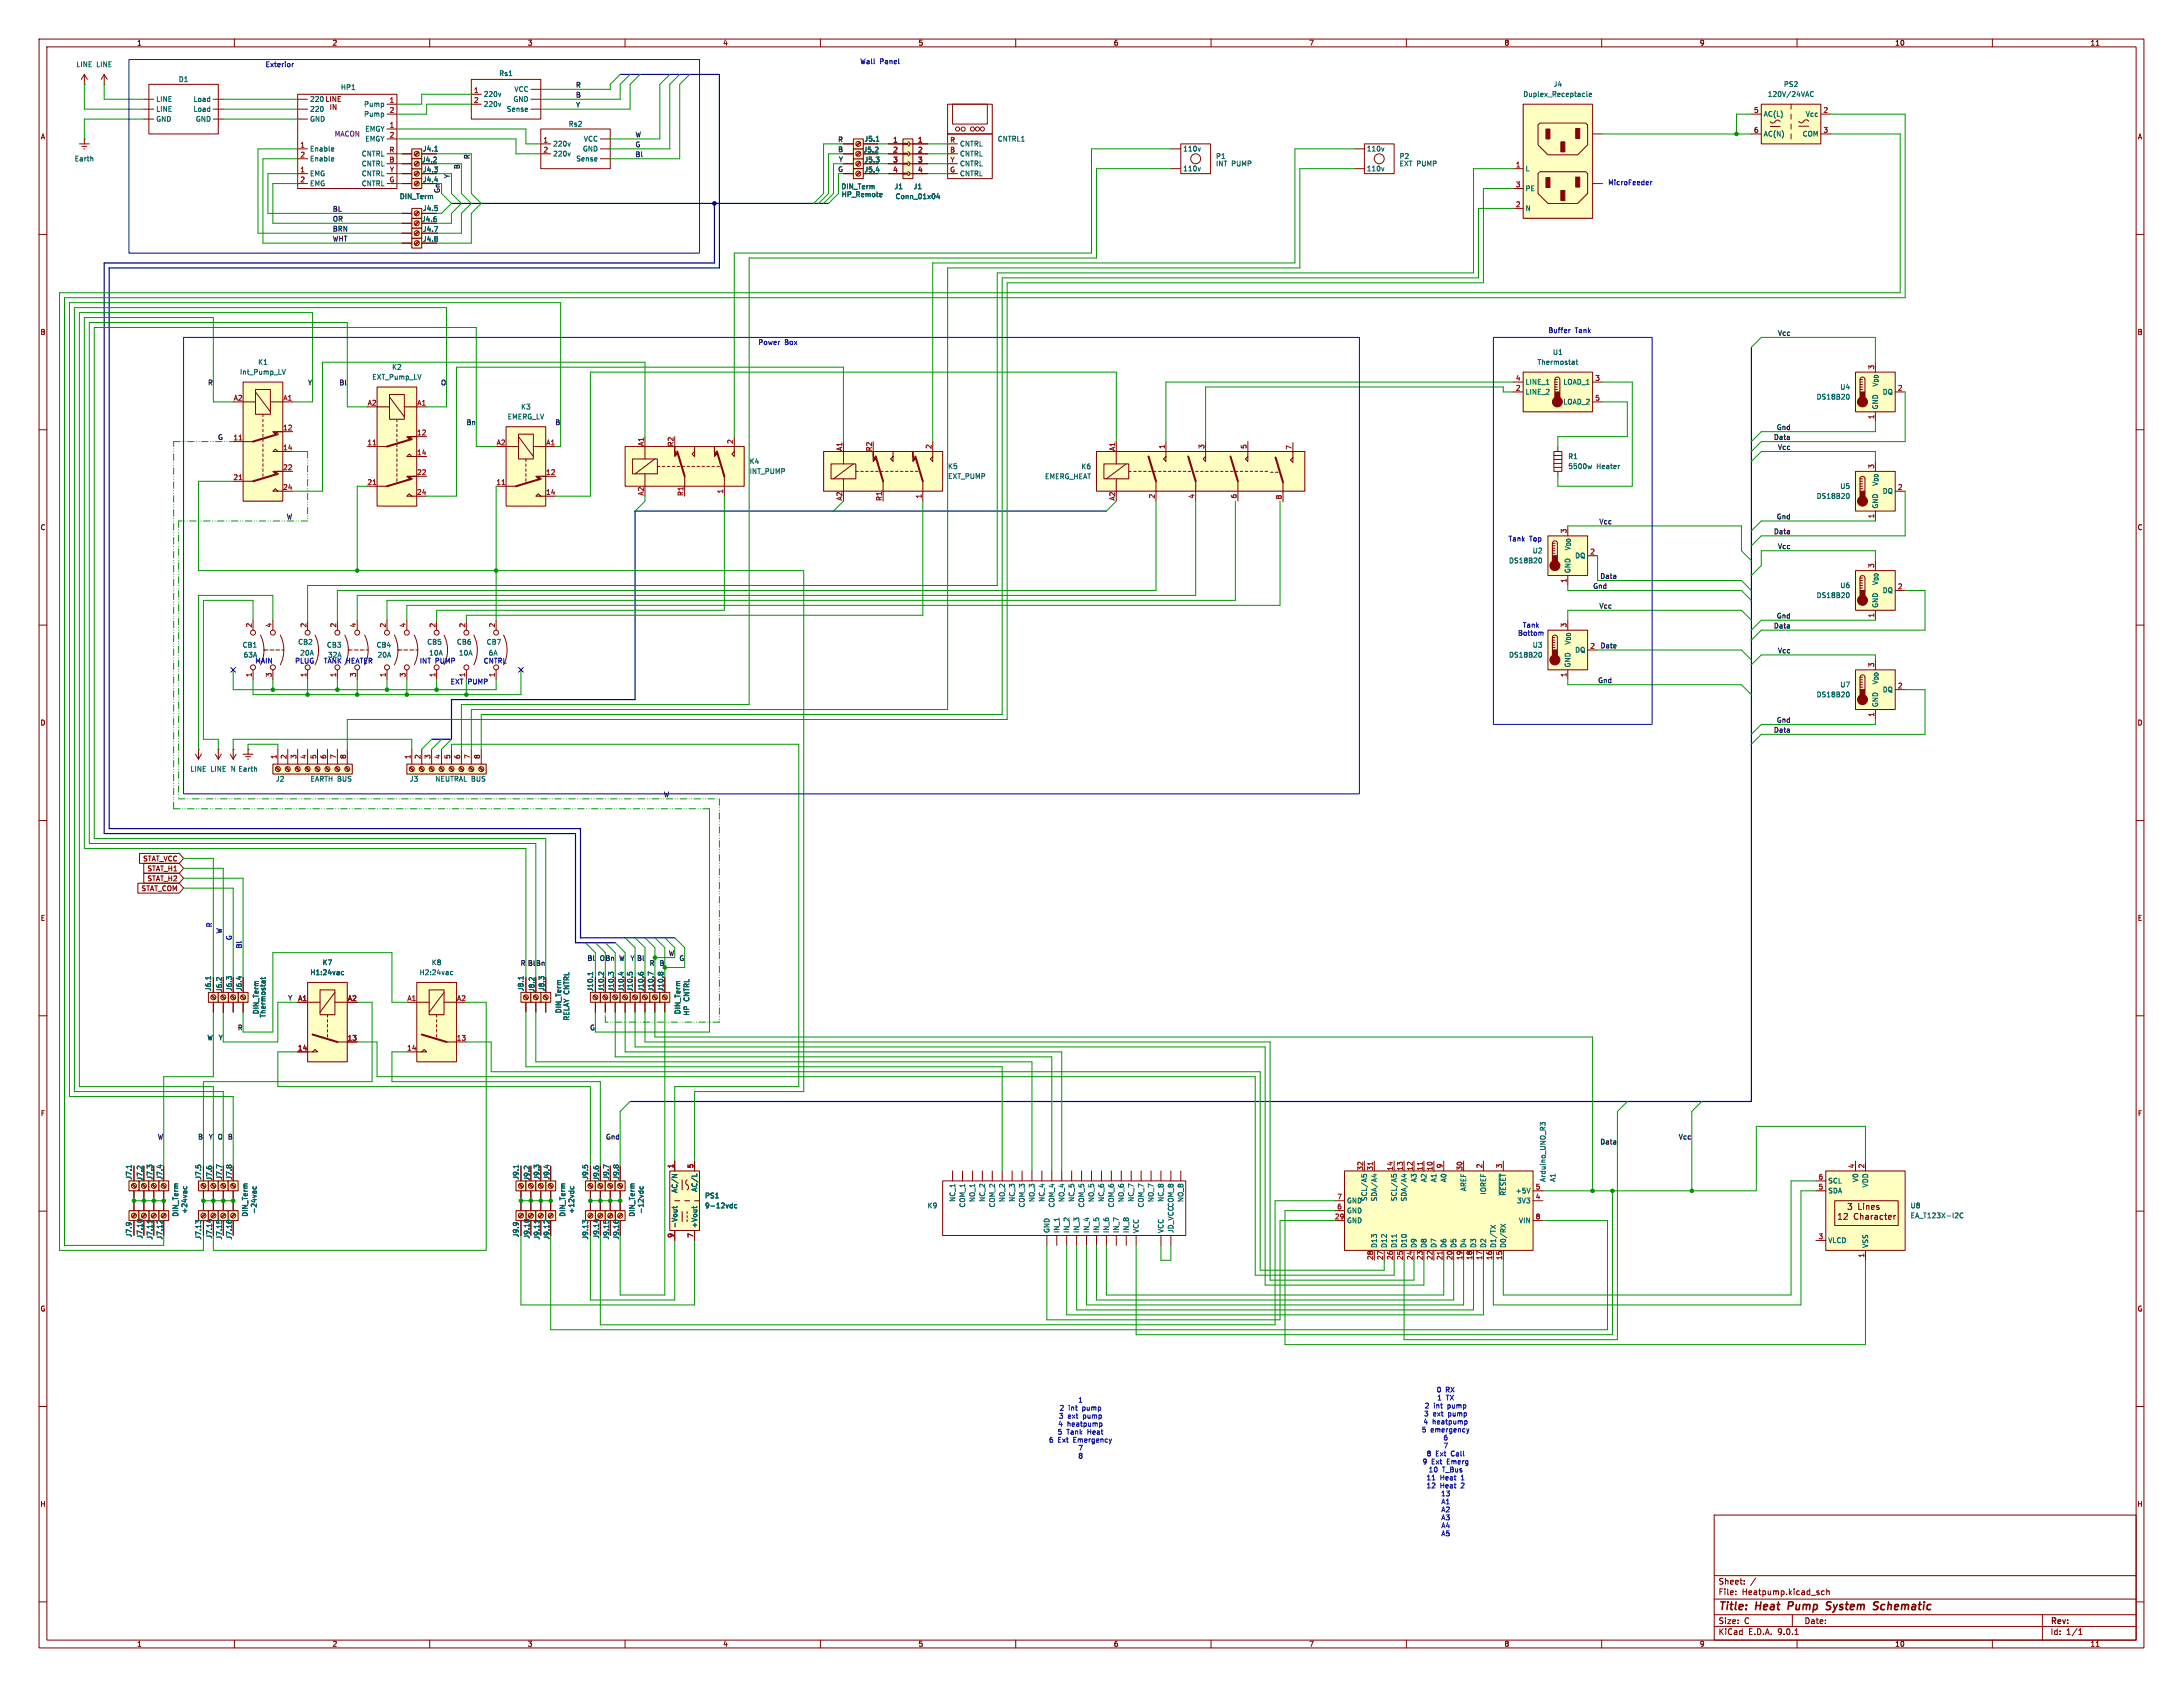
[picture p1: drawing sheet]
<svg xmlns="http://www.w3.org/2000/svg" width="559mm" height="432mm" viewBox="0 0 559 432" stroke-linecap="round" stroke-linejoin="round" font-family="sans-serif">
<defs><g id="words">
<g font-size="2.8" fill="#840000">
<text x="439.8" y="412.7">Title:</text>
<text x="449.5" y="412.7">Heat</text>
<text x="458.5" y="412.7">Pump</text>
<text x="469.2" y="412.7">System</text>
<text x="482" y="412.7">Schematic</text>
</g>
<g font-size="2.1" fill="#840000">
<text x="472.8" y="309.9">3</text>
<text x="475.5" y="309.9">Lines</text>
<text x="470.2" y="312.4">12</text>
<text x="474.4" y="312.4">Character</text>
<text x="439.8" y="405.8">Sheet:</text>
<text x="439.8" y="408.5">File:</text>
<text x="445.9" y="408.5">Heatpump.kicad_sch</text>
<text x="439.8" y="418.7">KiCad</text>
<text x="439.8" y="415.9">Size:</text>
<text x="446.5" y="415.9">C</text>
<text x="447.5" y="418.7">E.D.A.</text>
<text x="455.1" y="418.7">9.0.1</text>
<text x="461.8" y="415.9">Date:</text>
<text x="524.8" y="416.1">Rev:</text>
<text x="524.8" y="418.7">Id:</text>
<text x="528.9" y="418.7">1/1</text>
</g>
<g font-size="1.8" fill="#840000">
<text x="35" y="11.9">1</text>
<text x="85" y="11.9">2</text>
<text x="135" y="11.9">3</text>
<text x="185" y="11.9">4</text>
<text x="235" y="11.9">5</text>
<text x="285" y="11.9">6</text>
<text x="335" y="11.9">7</text>
<text x="385" y="11.9">8</text>
<text x="435" y="11.9">9</text>
<text x="485" y="11.9">10</text>
<text x="535" y="11.9">11</text>
<text x="10.3" y="35.9">A</text>
<text x="547.1" y="35.9">A</text>
<text x="10.3" y="85.9">B</text>
<text x="547.1" y="85.9">B</text>
<text x="10.3" y="135.9">C</text>
<text x="547.1" y="135.9">C</text>
<text x="10.3" y="185.9">D</text>
<text x="547.1" y="185.9">D</text>
<text x="36.5" y="220.7">STAT_VCC</text>
<text x="37.6" y="223.2">STAT_H1</text>
<text x="37.6" y="225.7">STAT_H2</text>
<text x="36.1" y="228.3">STAT_COM</text>
<text x="10.3" y="235.9">E</text>
<text x="547.1" y="235.9">E</text>
<text x="10.3" y="285.9">F</text>
<text x="547.1" y="285.9">F</text>
<text x="10.3" y="335.9">G</text>
<text x="547.1" y="335.9">G</text>
<text x="10.2" y="385.9">H</text>
<text x="547" y="385.9">H</text>
<text x="35" y="421.7">1</text>
<text x="85" y="421.7">2</text>
<text x="135" y="421.7">3</text>
<text x="185" y="421.7">4</text>
<text x="235" y="421.7">5</text>
<text x="285" y="421.7">6</text>
<text x="335" y="421.7">7</text>
<text x="385" y="421.7">8</text>
<text x="435" y="421.7">9</text>
<text x="485" y="421.7">10</text>
<text x="535" y="421.7">11</text>
</g>
<g font-size="1.8" fill="#006464">
<text x="19.4" y="17.4">LINE LINE</text>
<text x="45.6" y="21.2">D1</text>
<text x="87.1" y="23.2">HP1</text>
<text x="127.7" y="19.7">Rs1</text>
<text x="131.6" y="23.7">VCC</text>
<text x="397.6" y="22.5">J4</text>
<text x="456.5" y="22.5">PS2</text>
<text x="39.9" y="26.3">LINE</text>
<text x="39.9" y="28.8">LINE</text>
<text x="49.4" y="26.3">Load</text>
<text x="49.4" y="28.8">Load</text>
<text x="79.2" y="26.3">220</text>
<text x="79.2" y="28.8">220</text>
<text x="93.1" y="27.5">Pump</text>
<text x="123.7" y="25">220v</text>
<text x="123.7" y="27.5">220v</text>
<text x="129.6" y="28.8">Sense</text>
<text x="131.3" y="26.3">GND</text>
<text x="389.8" y="25">Duplex_Receptacle</text>
<text x="452.4" y="25">120V/24VAC</text>
<text x="39.9" y="31.3">GND</text>
<text x="50" y="31.3">GND</text>
<text x="79.2" y="31.3">GND</text>
<text x="93.1" y="30.1">Pump</text>
<text x="93.4" y="33.9">EMGY</text>
<text x="145.5" y="32.6">Rs2</text>
<text x="451.4" y="30.1">AC(L)</text>
<text x="451.4" y="35.2">AC(N)</text>
<text x="461.3" y="35.2">COM</text>
<text x="462.1" y="30.1">Vcc</text>
<text x="19" y="41.5">Earth</text>
<text x="79.2" y="39">Enable</text>
<text x="79.2" y="41.5">Enable</text>
<text x="92.5" y="40.2">CNTRL</text>
<text x="93.4" y="36.4">EMGY</text>
<text x="107.9" y="41.8">J4.2</text>
<text x="108.1" y="39">J4.1</text>
<text x="141.5" y="37.7">220v</text>
<text x="141.5" y="40.2">220v</text>
<text x="147.4" y="41.5">Sense</text>
<text x="149.1" y="39">GND</text>
<text x="149.3" y="36.4">VCC</text>
<text x="220.9" y="39.2">J5.2</text>
<text x="221.2" y="41.8">J5.3</text>
<text x="221.2" y="36.4">J5.1</text>
<text x="245.6" y="37.7">CNTRL</text>
<text x="245.6" y="40.2">CNTRL</text>
<text x="255.3" y="36.4">CNTRL1</text>
<text x="302.8" y="39">110v</text>
<text x="311.2" y="40.9">P1</text>
<text x="349.8" y="39">110v</text>
<text x="358.1" y="40.9">P2</text>
<text x="79.2" y="45.3">EMG</text>
<text x="79.2" y="47.9">EMG</text>
<text x="92.5" y="42.8">CNTRL</text>
<text x="92.5" y="45.3">CNTRL</text>
<text x="92.5" y="47.9">CNTRL</text>
<text x="108.1" y="44.3">J4.3</text>
<text x="108.1" y="46.8">J4.4</text>
<text x="221.2" y="44.3">J5.4</text>
<text x="245.6" y="42.8">CNTRL</text>
<text x="245.6" y="45.3">CNTRL</text>
<text x="302.8" y="44">110v</text>
<text x="311.2" y="42.8">INT PUMP</text>
<text x="349.8" y="44">110v</text>
<text x="358.1" y="42.8">EXT PUMP</text>
<text x="390.4" y="44">L</text>
<text x="102.2" y="51.2">DIN_Term</text>
<text x="215.3" y="48.6">DIN_Term</text>
<text x="215.3" y="50.6">HP_Remote</text>
<text x="228.9" y="48.6">J1</text>
<text x="229.1" y="51.2">Conn_01x04</text>
<text x="233.8" y="48.6">J1</text>
<text x="390.4" y="49.1">PE</text>
<text x="107.9" y="57">J4.6</text>
<text x="108.1" y="59.5">J4.7</text>
<text x="108.1" y="54.2">J4.5</text>
<text x="390.4" y="54.2">N</text>
<text x="108.1" y="62.1">J4.8</text>
<text x="66" y="93.6">K1</text>
<text x="100.3" y="94.8">K2</text>
<text x="393.4" y="93.6">Thermostat</text>
<text x="397.4" y="91">U1</text>
<text x="61.3" y="96.1">Int_Pump_LV</text>
<text x="95.2" y="97.4">EXT_Pump_LV</text>
<text x="390.4" y="98.7">LINE_1</text>
<text x="390.4" y="101.2">LINE_2</text>
<text x="400.1" y="98.7">LOAD_1</text>
<text x="471" y="99.9">U4</text>
<text x="480.9" y="99.1" transform="rotate(-90 480.9 99.1)">V_{DD}</text>
<text x="481.8" y="101.2">DQ</text>
<text x="129.8" y="107.5">EMERG_LV</text>
<text x="133.3" y="105">K3</text>
<text x="400.1" y="103.7">LOAD_2</text>
<text x="464.9" y="102.5">DS18B20</text>
<text x="480.9" y="104.9" transform="rotate(-90 480.9 104.9)">GND</text>
<text x="191.8" y="119">K4</text>
<text x="401.3" y="117.7">R1</text>
<text x="191.8" y="121.5">INT_PUMP</text>
<text x="242.6" y="120.2">K5</text>
<text x="242.6" y="122.8">EXT_PUMP</text>
<text x="267.4" y="122.8">EMERG_HEAT</text>
<text x="276.7" y="120.3">K6</text>
<text x="401.3" y="120.2">5500w</text>
<text x="408.7" y="120.2">Heater</text>
<text x="471" y="125.3">U5</text>
<text x="480.9" y="124.5" transform="rotate(-90 480.9 124.5)">V_{DD}</text>
<text x="464.9" y="127.9">DS18B20</text>
<text x="480.9" y="130.3" transform="rotate(-90 480.9 130.3)">GND</text>
<text x="481.8" y="126.6">DQ</text>
<text x="392.2" y="141.8">U2</text>
<text x="402.2" y="141" transform="rotate(-90 402.2 141)">V_{DD}</text>
<text x="403.1" y="143.1">DQ</text>
<text x="386.2" y="144.4">DS18B20</text>
<text x="402.2" y="146.8" transform="rotate(-90 402.2 146.8)">GND</text>
<text x="480.9" y="149.9" transform="rotate(-90 480.9 149.9)">V_{DD}</text>
<text x="464.9" y="153.3">DS18B20</text>
<text x="471" y="150.7">U6</text>
<text x="480.9" y="155.7" transform="rotate(-90 480.9 155.7)">GND</text>
<text x="481.8" y="152">DQ</text>
<text x="62" y="166">CB1</text>
<text x="76.2" y="165.2">CB2</text>
<text x="83.6" y="166">CB3</text>
<text x="96.3" y="166">CB4</text>
<text x="109.2" y="165.2">CB5</text>
<text x="116.8" y="165.2">CB6</text>
<text x="117.4" y="168">10A</text>
<text x="124.5" y="165.2">CB7</text>
<text x="392.2" y="166">U3</text>
<text x="402.2" y="165.2" transform="rotate(-90 402.2 165.2)">V_{DD}</text>
<text x="403.1" y="167.2">DQ</text>
<text x="62.2" y="168.5">63A</text>
<text x="83.8" y="168.5">32A</text>
<text x="96.5" y="168.5">20A</text>
<text x="386.2" y="168.5">DS18B20</text>
<text x="402.2" y="170.9" transform="rotate(-90 402.2 170.9)">GND</text>
<text x="464.9" y="178.7">DS18B20</text>
<text x="471" y="176.1">U7</text>
<text x="480.9" y="175.3" transform="rotate(-90 480.9 175.3)">V_{DD}</text>
<text x="481.8" y="177.4">DQ</text>
<text x="480.9" y="181.1" transform="rotate(-90 480.9 181.1)">GND</text>
<text x="48.6" y="197.7">LINE LINE</text>
<text x="58.9" y="197.7">N Earth</text>
<text x="70.5" y="200.3">J2</text>
<text x="79.4" y="200.3">EARTH BUS</text>
<text x="104.8" y="200.3">J3</text>
<text x="111.3" y="200.3">NEUTRAL BUS</text>
<text x="79.3" y="249.8">H1:24vac</text>
<text x="82.5" y="247.2">K7</text>
<text x="107.3" y="249.8">H2:24vac</text>
<text x="110.4" y="247.2">K8</text>
<text x="54.2" y="253.8" transform="rotate(-90 54.2 253.8)">J6.1</text>
<text x="57" y="254.1" transform="rotate(-90 57 254.1)">J6.2</text>
<text x="59.5" y="253.8" transform="rotate(-90 59.5 253.8)">J6.3</text>
<text x="62.1" y="253.8" transform="rotate(-90 62.1 253.8)">J6.4</text>
<text x="134.2" y="253.8" transform="rotate(-90 134.2 253.8)">J8.1</text>
<text x="137" y="254.1" transform="rotate(-90 137 254.1)">J8.2</text>
<text x="139.5" y="253.8" transform="rotate(-90 139.5 253.8)">J8.3</text>
<text x="152" y="253.9" transform="rotate(-90 152 253.9)">J10.1</text>
<text x="154.8" y="253.9" transform="rotate(-90 154.8 253.9)">J10.2</text>
<text x="157.3" y="253.9" transform="rotate(-90 157.3 253.9)">J10.3</text>
<text x="159.9" y="253.9" transform="rotate(-90 159.9 253.9)">J10.4</text>
<text x="162.2" y="253.9" transform="rotate(-90 162.2 253.9)">J10.5</text>
<text x="164.9" y="253.9" transform="rotate(-90 164.9 253.9)">J10.6</text>
<text x="167.5" y="253.9" transform="rotate(-90 167.5 253.9)">J10.7</text>
<text x="170" y="253.9" transform="rotate(-90 170 253.9)">J10.8</text>
<text x="176.6" y="256.3" transform="rotate(-90 176.6 256.3)">CNTRL</text>
<text x="66.4" y="259.7" transform="rotate(-90 66.4 259.7)">DIN_Term</text>
<text x="68.2" y="260.6" transform="rotate(-90 68.2 260.6)">Thermostat</text>
<text x="143.9" y="259.5" transform="rotate(-90 143.9 259.5)">DIN_Term</text>
<text x="145.9" y="261.3" transform="rotate(-90 145.9 261.3)">RELAY CNTRL</text>
<text x="174.3" y="259.7" transform="rotate(-90 174.3 259.7)">DIN_Term</text>
<text x="176.6" y="260.1" transform="rotate(-90 176.6 260.1)">HP</text>
<text x="33.9" y="302.1" transform="rotate(-90 33.9 302.1)">J7.1</text>
<text x="36.7" y="302.3" transform="rotate(-90 36.7 302.3)">J7.2</text>
<text x="39.2" y="302.1" transform="rotate(-90 39.2 302.1)">J7.3</text>
<text x="41.8" y="302.1" transform="rotate(-90 41.8 302.1)">J7.4</text>
<text x="51.7" y="302.1" transform="rotate(-90 51.7 302.1)">J7.5</text>
<text x="54.5" y="302.3" transform="rotate(-90 54.5 302.3)">J7.6</text>
<text x="57" y="302.1" transform="rotate(-90 57 302.1)">J7.7</text>
<text x="59.5" y="302.1" transform="rotate(-90 59.5 302.1)">J7.8</text>
<text x="132.9" y="302.1" transform="rotate(-90 132.9 302.1)">J9.1</text>
<text x="135.7" y="302.3" transform="rotate(-90 135.7 302.3)">J9.2</text>
<text x="138.3" y="302.1" transform="rotate(-90 138.3 302.1)">J9.3</text>
<text x="140.8" y="302.1" transform="rotate(-90 140.8 302.1)">J9.4</text>
<text x="150.7" y="302.1" transform="rotate(-90 150.7 302.1)">J9.5</text>
<text x="153.5" y="302.3" transform="rotate(-90 153.5 302.3)">J9.6</text>
<text x="156.1" y="302.1" transform="rotate(-90 156.1 302.1)">J9.7</text>
<text x="158.6" y="302.1" transform="rotate(-90 158.6 302.1)">J9.8</text>
<text x="173.6" y="305.5" transform="rotate(-90 173.6 305.5)">AC/N</text>
<text x="178.7" y="305.1" transform="rotate(-90 178.7 305.1)">AC/L</text>
<text x="362.8" y="302.7" transform="rotate(-90 362.8 302.7)">A3</text>
<text x="365.4" y="302.7" transform="rotate(-90 365.4 302.7)">A2</text>
<text x="367.9" y="302.7" transform="rotate(-90 367.9 302.7)">A1</text>
<text x="370.4" y="302.7" transform="rotate(-90 370.4 302.7)">A0</text>
<text x="375.5" y="305" transform="rotate(-90 375.5 305)">AREF</text>
<text x="380.6" y="305.9" transform="rotate(-90 380.6 305.9)">IOREF</text>
<text x="387.8" y="305.7">+5V</text>
<text x="395.8" y="302.6" transform="rotate(-90 395.8 302.6)">Arduino_UNO_R3</text>
<text x="398.4" y="302.6" transform="rotate(-90 398.4 302.6)">A1</text>
<text x="467.9" y="303.1">SCL</text>
<text x="467.9" y="305.7">SDA</text>
<text x="475.8" y="302.7" transform="rotate(-90 475.8 302.7)">V0</text>
<text x="478.4" y="304.1" transform="rotate(-90 478.4 304.1)">VDD</text>
<text x="45.8" y="311.5" transform="rotate(-90 45.8 311.5)">DIN_Term</text>
<text x="48.1" y="310.8" transform="rotate(-90 48.1 310.8)">+24vac</text>
<text x="63.6" y="311.5" transform="rotate(-90 63.6 311.5)">DIN_Term</text>
<text x="65.9" y="310.8" transform="rotate(-90 65.9 310.8)">-24vac</text>
<text x="144.9" y="311.5" transform="rotate(-90 144.9 311.5)">DIN_Term</text>
<text x="147.2" y="310.8" transform="rotate(-90 147.2 310.8)">+12vdc</text>
<text x="162.7" y="311.5" transform="rotate(-90 162.7 311.5)">DIN_Term</text>
<text x="164.9" y="310.8" transform="rotate(-90 164.9 310.8)">-12vdc</text>
<text x="180.3" y="309.5">9-12vdc</text>
<text x="180.3" y="306.9">PS1</text>
<text x="237.3" y="309.5">K9</text>
<text x="244.7" y="307.7" transform="rotate(-90 244.7 307.7)">NC_1</text>
<text x="247.2" y="309.2" transform="rotate(-90 247.2 309.2)">COM_1</text>
<text x="249.8" y="307.8" transform="rotate(-90 249.8 307.8)">NO_1</text>
<text x="252.3" y="307.7" transform="rotate(-90 252.3 307.7)">NC_2</text>
<text x="254.9" y="309.2" transform="rotate(-90 254.9 309.2)">COM_2</text>
<text x="257.4" y="307.8" transform="rotate(-90 257.4 307.8)">NO_2</text>
<text x="259.9" y="307.7" transform="rotate(-90 259.9 307.7)">NC_3</text>
<text x="262.5" y="309.2" transform="rotate(-90 262.5 309.2)">COM_3</text>
<text x="265" y="307.8" transform="rotate(-90 265 307.8)">NO_3</text>
<text x="267.6" y="307.7" transform="rotate(-90 267.6 307.7)">NC_4</text>
<text x="270.1" y="309.2" transform="rotate(-90 270.1 309.2)">COM_4</text>
<text x="272.6" y="307.8" transform="rotate(-90 272.6 307.8)">NO_4</text>
<text x="275.2" y="307.7" transform="rotate(-90 275.2 307.7)">NC_5</text>
<text x="277.7" y="309.2" transform="rotate(-90 277.7 309.2)">COM_5</text>
<text x="280.3" y="307.8" transform="rotate(-90 280.3 307.8)">NO_5</text>
<text x="282.8" y="307.7" transform="rotate(-90 282.8 307.7)">NC_6</text>
<text x="285.3" y="309.2" transform="rotate(-90 285.3 309.2)">COM_6</text>
<text x="287.9" y="307.8" transform="rotate(-90 287.9 307.8)">NO_6</text>
<text x="290.4" y="307.7" transform="rotate(-90 290.4 307.7)">NC_7</text>
<text x="293" y="309.2" transform="rotate(-90 293 309.2)">COM_7</text>
<text x="295.5" y="307.8" transform="rotate(-90 295.5 307.8)">NO_7</text>
<text x="298" y="307.7" transform="rotate(-90 298 307.7)">NC_8</text>
<text x="303.1" y="307.8" transform="rotate(-90 303.1 307.8)">NO_8</text>
<text x="344.7" y="310.7">GND</text>
<text x="344.7" y="308.2">GND</text>
<text x="350.1" y="307.6" transform="rotate(-90 350.1 307.6)">SCL/A5</text>
<text x="352.7" y="307.6" transform="rotate(-90 352.7 307.6)">SDA/A4</text>
<text x="357.7" y="307.6" transform="rotate(-90 357.7 307.6)">SCL/A5</text>
<text x="360.3" y="307.6" transform="rotate(-90 360.3 307.6)">SDA/A4</text>
<text x="385.7" y="306.2" transform="rotate(-90 385.7 306.2)">~{RESET}</text>
<text x="388.2" y="308.2">3V3</text>
<text x="489" y="309.5">U8</text>
<text x="33.9" y="316.8" transform="rotate(-90 33.9 316.8)">J7.9</text>
<text x="36.7" y="317.2" transform="rotate(-90 36.7 317.2)">J7.10</text>
<text x="39.2" y="317.4" transform="rotate(-90 39.2 317.4)">J7.11</text>
<text x="41.8" y="317.4" transform="rotate(-90 41.8 317.4)">J7.12</text>
<text x="51.7" y="317.4" transform="rotate(-90 51.7 317.4)">J7.13</text>
<text x="54.5" y="317.2" transform="rotate(-90 54.5 317.2)">J7.14</text>
<text x="57" y="317.4" transform="rotate(-90 57 317.4)">J7.15</text>
<text x="59.5" y="317.4" transform="rotate(-90 59.5 317.4)">J7.16</text>
<text x="132.9" y="316.8" transform="rotate(-90 132.9 316.8)">J9.9</text>
<text x="135.7" y="317.2" transform="rotate(-90 135.7 317.2)">J9.10</text>
<text x="138.3" y="317.4" transform="rotate(-90 138.3 317.4)">J9.11</text>
<text x="140.8" y="317.4" transform="rotate(-90 140.8 317.4)">J9.12</text>
<text x="150.7" y="317.4" transform="rotate(-90 150.7 317.4)">J9.13</text>
<text x="153.5" y="317.2" transform="rotate(-90 153.5 317.2)">J9.14</text>
<text x="156.1" y="317.4" transform="rotate(-90 156.1 317.4)">J9.15</text>
<text x="158.6" y="317.4" transform="rotate(-90 158.6 317.4)">J9.16</text>
<text x="173.6" y="314.5" transform="rotate(-90 173.6 314.5)">-Vout</text>
<text x="178.7" y="314.5" transform="rotate(-90 178.7 314.5)">+Vout</text>
<text x="268.8" y="315.7" transform="rotate(-90 268.8 315.7)">GND</text>
<text x="271.4" y="315.7" transform="rotate(-90 271.4 315.7)">IN_1</text>
<text x="273.9" y="315.7" transform="rotate(-90 273.9 315.7)">IN_2</text>
<text x="276.5" y="315.7" transform="rotate(-90 276.5 315.7)">IN_3</text>
<text x="279" y="315.7" transform="rotate(-90 279 315.7)">IN_4</text>
<text x="281.5" y="315.7" transform="rotate(-90 281.5 315.7)">IN_5</text>
<text x="284.1" y="315.7" transform="rotate(-90 284.1 315.7)">IN_6</text>
<text x="286.6" y="315.7" transform="rotate(-90 286.6 315.7)">IN_7</text>
<text x="289.2" y="315.7" transform="rotate(-90 289.2 315.7)">IN_8</text>
<text x="291.7" y="315.7" transform="rotate(-90 291.7 315.7)">VCC</text>
<text x="298" y="315.7" transform="rotate(-90 298 315.7)">VCC</text>
<text x="300.6" y="315.7" transform="rotate(-90 300.6 315.7)">JD_VCCCOM_8</text>
<text x="344.7" y="313.3">GND</text>
<text x="388.7" y="313.3">VIN</text>
<text x="489" y="312">EA_T123X-I2C</text>
<text x="352.7" y="319.5" transform="rotate(-90 352.7 319.5)">D13</text>
<text x="355.2" y="319.5" transform="rotate(-90 355.2 319.5)">D12</text>
<text x="357.7" y="319.5" transform="rotate(-90 357.7 319.5)">D11</text>
<text x="360.3" y="319.5" transform="rotate(-90 360.3 319.5)">D10</text>
<text x="362.8" y="319.5" transform="rotate(-90 362.8 319.5)">D9</text>
<text x="365.4" y="319.5" transform="rotate(-90 365.4 319.5)">D8</text>
<text x="367.9" y="319.5" transform="rotate(-90 367.9 319.5)">D7</text>
<text x="370.4" y="319.5" transform="rotate(-90 370.4 319.5)">D6</text>
<text x="373" y="319.5" transform="rotate(-90 373 319.5)">D5</text>
<text x="375.5" y="319.5" transform="rotate(-90 375.5 319.5)">D4</text>
<text x="378.1" y="319.5" transform="rotate(-90 378.1 319.5)">D3</text>
<text x="380.6" y="319.5" transform="rotate(-90 380.6 319.5)">D2</text>
<text x="383.1" y="319.5" transform="rotate(-90 383.1 319.5)">D1/TX</text>
<text x="385.7" y="319.5" transform="rotate(-90 385.7 319.5)">D0/RX</text>
<text x="467.9" y="318.4">VLCD</text>
<text x="478.4" y="319.5" transform="rotate(-90 478.4 319.5)">VSS</text>
</g>
<g font-size="1.8" fill="#0000c2">
<text x="67.9" y="17.4">Exterior</text>
<text x="220.1" y="16.6">Wall</text>
<text x="225.2" y="16.6">Panel</text>
<text x="411.5" y="47.6">MicroFeeder</text>
<text x="194" y="88.5">Power</text>
<text x="200.8" y="88.5">Box</text>
<text x="396.2" y="85.4">Buffer</text>
<text x="403.1" y="85.4">Tank</text>
<text x="386" y="138.8">Tank</text>
<text x="391.5" y="138.8">Top</text>
<text x="389.7" y="160.9">Tank</text>
<text x="76.7" y="168">20A</text>
<text x="109.7" y="168">10A</text>
<text x="125" y="168">6A</text>
<text x="388.5" y="162.9">Bottom</text>
<text x="65.2" y="170">MAIN</text>
<text x="75.4" y="170">PLUG</text>
<text x="82.8" y="170">TANK HEATER</text>
<text x="107.3" y="170">INT PUMP</text>
<text x="119.1" y="173.4" transform="rotate(-90 119.1 173.4)">1</text>
<text x="123.7" y="170">CNTRL</text>
<text x="115.2" y="175.4">EXT</text>
<text x="119.7" y="175.4">PUMP</text>
<text x="54.5" y="237.5" transform="rotate(-90 54.5 237.5)">R</text>
<text x="57" y="239.1" transform="rotate(-90 57 239.1)">W</text>
<text x="59.5" y="240.8" transform="rotate(-90 59.5 240.8)">G</text>
<text x="62.1" y="242.9" transform="rotate(-90 62.1 242.9)">Bl</text>
<text x="275.9" y="359.2">1</text>
<text x="367.6" y="356.6">0</text>
<text x="367.8" y="358.7">1</text>
<text x="370" y="356.6">RX</text>
<text x="370.2" y="358.7">TX</text>
<text x="270.8" y="365.4">4</text>
<text x="270.9" y="363.3">3</text>
<text x="271.1" y="361.3">2</text>
<text x="273.2" y="365.4">heatpump</text>
<text x="273.3" y="363.3">ext</text>
<text x="273.5" y="361.3">int</text>
<text x="277.2" y="361.3">pump</text>
<text x="277.3" y="363.3">pump</text>
<text x="364.3" y="364.8">4</text>
<text x="364.4" y="362.7">3</text>
<text x="364.6" y="360.7">2</text>
<text x="366.6" y="364.8">heatpump</text>
<text x="366.8" y="362.7">ext</text>
<text x="367" y="360.7">int</text>
<text x="370.6" y="360.7">pump</text>
<text x="370.8" y="362.7">pump</text>
<text x="268.4" y="369.4">6</text>
<text x="270.6" y="367.4">5</text>
<text x="270.8" y="369.4">Ext</text>
<text x="273" y="367.4">Tank</text>
<text x="274.9" y="369.4">Emergency</text>
<text x="275.9" y="371.5">7</text>
<text x="278.5" y="367.4">Heat</text>
<text x="363.8" y="366.8">5</text>
<text x="366.2" y="366.8">emergency</text>
<text x="369.4" y="368.9">6</text>
<text x="369.4" y="370.9">7</text>
<text x="275.9" y="373.5">8</text>
<text x="364" y="375">9</text>
<text x="365.1" y="373">8</text>
<text x="365.6" y="377.1">10</text>
<text x="366.4" y="375">Ext</text>
<text x="367.5" y="373">Ext</text>
<text x="369.2" y="377.1">T_Bus</text>
<text x="370.5" y="375">Emerg</text>
<text x="371.5" y="373">Call</text>
<text x="365" y="379.1">11</text>
<text x="365" y="381.1">12</text>
<text x="368.6" y="379.1">Heat</text>
<text x="368.6" y="381.1">Heat</text>
<text x="368.8" y="383.2">13</text>
<text x="374.1" y="379.1">1</text>
<text x="374.1" y="381.1">2</text>
<text x="368.8" y="385.2">A1</text>
<text x="368.8" y="387.3">A2</text>
<text x="368.8" y="389.3">A3</text>
<text x="368.8" y="391.4">A4</text>
<text x="368.8" y="393.4">A5</text>
</g>
<g font-size="1.8" fill="#a90000">
<text x="121.2" y="23.9">1</text>
<text x="99.6" y="26.4">1</text>
<text x="99.6" y="29">2</text>
<text x="121.2" y="26.4">2</text>
<text x="448.9" y="29">5</text>
<text x="466.7" y="29">2</text>
<text x="99.6" y="32.8">1</text>
<text x="99.6" y="35.3">2</text>
<text x="448.9" y="34">6</text>
<text x="466.7" y="34">3</text>
<text x="76.8" y="37.8">1</text>
<text x="76.8" y="40.4">2</text>
<text x="99.6" y="39.1">R</text>
<text x="99.6" y="41.7">B</text>
<text x="139" y="36.6">1</text>
<text x="139" y="39.1">2</text>
<text x="228.5" y="36.6">1</text>
<text x="228.5" y="39.1">2</text>
<text x="228.5" y="41.7">3</text>
<text x="234.9" y="36.6">1</text>
<text x="234.9" y="39.1">2</text>
<text x="234.9" y="41.7">3</text>
<text x="243.1" y="36.6">R</text>
<text x="243.1" y="39.1">B</text>
<text x="243.2" y="41.7">Y</text>
<text x="76.8" y="44.2">1</text>
<text x="76.8" y="46.7">2</text>
<text x="99.6" y="46.7">G</text>
<text x="99.7" y="44.2">Y</text>
<text x="228.5" y="44.2">4</text>
<text x="234.9" y="44.2">4</text>
<text x="243.1" y="44.2">G</text>
<text x="387.9" y="42.9">1</text>
<text x="387.9" y="48">3</text>
<text x="387.9" y="53.1">2</text>
<text x="479.8" y="94.7" transform="rotate(-90 479.8 94.7)">3</text>
<text x="387.9" y="97.5">4</text>
<text x="387.9" y="100.1">2</text>
<text x="408.2" y="97.5">3</text>
<text x="485.7" y="100.1">2</text>
<text x="59.7" y="102.6">A2</text>
<text x="72.4" y="102.6">A1</text>
<text x="94" y="103.9">A2</text>
<text x="106.7" y="103.9">A1</text>
<text x="408.2" y="102.6">5</text>
<text x="479.8" y="107.4" transform="rotate(-90 479.8 107.4)">1</text>
<text x="59.6" y="112.8">11</text>
<text x="72.3" y="110.2">12</text>
<text x="106.6" y="111.5">12</text>
<text x="187.7" y="113.7" transform="rotate(-90 187.7 113.7)">2</text>
<text x="72.3" y="115.3">14</text>
<text x="93.9" y="114">11</text>
<text x="106.6" y="116.6">14</text>
<text x="127" y="114">A2</text>
<text x="139.7" y="114">A1</text>
<text x="164.8" y="114.3" transform="rotate(-90 164.8 114.3)">A1</text>
<text x="172.5" y="114.4" transform="rotate(-90 172.5 114.4)">R2</text>
<text x="215.6" y="115.6" transform="rotate(-90 215.6 115.6)">A1</text>
<text x="223.3" y="115.6" transform="rotate(-90 223.3 115.6)">R2</text>
<text x="238.5" y="115" transform="rotate(-90 238.5 115)">2</text>
<text x="285.5" y="115.6" transform="rotate(-90 285.5 115.6)">A1</text>
<text x="298.2" y="115" transform="rotate(-90 298.2 115)">1</text>
<text x="308.4" y="115" transform="rotate(-90 308.4 115)">3</text>
<text x="319.2" y="115" transform="rotate(-90 319.2 115)">5</text>
<text x="330.7" y="115.2" transform="rotate(-90 330.7 115.2)">7</text>
<text x="59.6" y="122.9">21</text>
<text x="72.3" y="120.4">22</text>
<text x="72.3" y="125.5">24</text>
<text x="93.9" y="124.2">21</text>
<text x="106.6" y="121.7">22</text>
<text x="127" y="124.2">11</text>
<text x="139.7" y="121.7">12</text>
<text x="479.8" y="120.1" transform="rotate(-90 479.8 120.1)">3</text>
<text x="485.7" y="125.5">2</text>
<text x="106.6" y="126.7">24</text>
<text x="139.7" y="126.7">14</text>
<text x="164.8" y="127" transform="rotate(-90 164.8 127)">A2</text>
<text x="175" y="127.1" transform="rotate(-90 175 127.1)">R1</text>
<text x="185.2" y="126.4" transform="rotate(-90 185.2 126.4)">1</text>
<text x="215.6" y="128.3" transform="rotate(-90 215.6 128.3)">A2</text>
<text x="225.8" y="128.3" transform="rotate(-90 225.8 128.3)">R1</text>
<text x="236" y="127.7" transform="rotate(-90 236 127.7)">1</text>
<text x="285.5" y="128.3" transform="rotate(-90 285.5 128.3)">A2</text>
<text x="295.7" y="127.7" transform="rotate(-90 295.7 127.7)">2</text>
<text x="305.8" y="127.7" transform="rotate(-90 305.8 127.7)">4</text>
<text x="316.6" y="127.7" transform="rotate(-90 316.6 127.7)">6</text>
<text x="328.2" y="127.9" transform="rotate(-90 328.2 127.9)">8</text>
<text x="401.1" y="136.6" transform="rotate(-90 401.1 136.6)">3</text>
<text x="479.8" y="132.8" transform="rotate(-90 479.8 132.8)">1</text>
<text x="407" y="142">2</text>
<text x="401.1" y="149.3" transform="rotate(-90 401.1 149.3)">1</text>
<text x="479.8" y="145.5" transform="rotate(-90 479.8 145.5)">3</text>
<text x="485.7" y="150.9">2</text>
<text x="64.5" y="160.7" transform="rotate(-90 64.5 160.7)">2</text>
<text x="69.6" y="160.7" transform="rotate(-90 69.6 160.7)">4</text>
<text x="78.5" y="160.7" transform="rotate(-90 78.5 160.7)">2</text>
<text x="86.1" y="160.7" transform="rotate(-90 86.1 160.7)">2</text>
<text x="91.2" y="160.7" transform="rotate(-90 91.2 160.7)">4</text>
<text x="98.8" y="160.7" transform="rotate(-90 98.8 160.7)">2</text>
<text x="103.9" y="160.7" transform="rotate(-90 103.9 160.7)">4</text>
<text x="111.5" y="160.7" transform="rotate(-90 111.5 160.7)">2</text>
<text x="119.1" y="160.7" transform="rotate(-90 119.1 160.7)">2</text>
<text x="126.7" y="160.7" transform="rotate(-90 126.7 160.7)">2</text>
<text x="401.1" y="160.7" transform="rotate(-90 401.1 160.7)">3</text>
<text x="479.8" y="158.2" transform="rotate(-90 479.8 158.2)">1</text>
<text x="407" y="166.1">2</text>
<text x="64.5" y="173.4" transform="rotate(-90 64.5 173.4)">1</text>
<text x="69.6" y="173.4" transform="rotate(-90 69.6 173.4)">3</text>
<text x="78.5" y="173.4" transform="rotate(-90 78.5 173.4)">1</text>
<text x="86.1" y="173.4" transform="rotate(-90 86.1 173.4)">1</text>
<text x="91.2" y="173.4" transform="rotate(-90 91.2 173.4)">3</text>
<text x="98.8" y="173.4" transform="rotate(-90 98.8 173.4)">1</text>
<text x="103.9" y="173.4" transform="rotate(-90 103.9 173.4)">3</text>
<text x="111.5" y="173.4" transform="rotate(-90 111.5 173.4)">1</text>
<text x="126.7" y="173.4" transform="rotate(-90 126.7 173.4)">1</text>
<text x="401.1" y="173.4" transform="rotate(-90 401.1 173.4)">1</text>
<text x="479.8" y="170.9" transform="rotate(-90 479.8 170.9)">3</text>
<text x="485.7" y="176.3">2</text>
<text x="479.8" y="183.6" transform="rotate(-90 479.8 183.6)">1</text>
<text x="70.9" y="194.4" transform="rotate(-90 70.9 194.4)">1</text>
<text x="73.4" y="194.4" transform="rotate(-90 73.4 194.4)">2</text>
<text x="75.9" y="194.4" transform="rotate(-90 75.9 194.4)">3</text>
<text x="78.5" y="194.4" transform="rotate(-90 78.5 194.4)">4</text>
<text x="81" y="194.4" transform="rotate(-90 81 194.4)">5</text>
<text x="83.6" y="194.4" transform="rotate(-90 83.6 194.4)">6</text>
<text x="86.1" y="194.4" transform="rotate(-90 86.1 194.4)">7</text>
<text x="88.6" y="194.4" transform="rotate(-90 88.6 194.4)">8</text>
<text x="105.2" y="194.4" transform="rotate(-90 105.2 194.4)">1</text>
<text x="107.7" y="194.4" transform="rotate(-90 107.7 194.4)">2</text>
<text x="110.2" y="194.4" transform="rotate(-90 110.2 194.4)">3</text>
<text x="112.8" y="194.4" transform="rotate(-90 112.8 194.4)">4</text>
<text x="115.3" y="194.4" transform="rotate(-90 115.3 194.4)">5</text>
<text x="117.9" y="194.4" transform="rotate(-90 117.9 194.4)">6</text>
<text x="120.4" y="194.4" transform="rotate(-90 120.4 194.4)">7</text>
<text x="122.9" y="194.4" transform="rotate(-90 122.9 194.4)">8</text>
<text x="76.2" y="256.3">A1</text>
<text x="88.9" y="256.3">A2</text>
<text x="104.2" y="256.3">A1</text>
<text x="116.9" y="256.3">A2</text>
<text x="76.2" y="269">14</text>
<text x="88.9" y="266.4">13</text>
<text x="104.1" y="269">14</text>
<text x="116.8" y="266.4">13</text>
<text x="172.5" y="299.2" transform="rotate(-90 172.5 299.2)">1</text>
<text x="177.5" y="299.2" transform="rotate(-90 177.5 299.2)">5</text>
<text x="349" y="299.8" transform="rotate(-90 349 299.8)">32</text>
<text x="351.5" y="299.8" transform="rotate(-90 351.5 299.8)">31</text>
<text x="356.6" y="299.8" transform="rotate(-90 356.6 299.8)">14</text>
<text x="359.2" y="299.8" transform="rotate(-90 359.2 299.8)">13</text>
<text x="361.7" y="299.8" transform="rotate(-90 361.7 299.8)">12</text>
<text x="364.2" y="299.8" transform="rotate(-90 364.2 299.8)">11</text>
<text x="366.8" y="299.8" transform="rotate(-90 366.8 299.8)">10</text>
<text x="369.3" y="299.2" transform="rotate(-90 369.3 299.2)">9</text>
<text x="374.4" y="299.8" transform="rotate(-90 374.4 299.8)">30</text>
<text x="379.5" y="299.2" transform="rotate(-90 379.5 299.2)">2</text>
<text x="384.6" y="299.2" transform="rotate(-90 384.6 299.2)">3</text>
<text x="474.7" y="299.2" transform="rotate(-90 474.7 299.2)">4</text>
<text x="477.3" y="299.2" transform="rotate(-90 477.3 299.2)">2</text>
<text x="393" y="304.5">5</text>
<text x="465.4" y="302">6</text>
<text x="465.4" y="304.5">5</text>
<text x="342.2" y="309.6">6</text>
<text x="342.2" y="307.1">7</text>
<text x="393" y="307.1">4</text>
<text x="172.5" y="316.9" transform="rotate(-90 172.5 316.9)">9</text>
<text x="177.5" y="316.9" transform="rotate(-90 177.5 316.9)">7</text>
<text x="341.6" y="312.2">29</text>
<text x="393" y="312.2">8</text>
<text x="465.4" y="317.2">3</text>
<text x="351.5" y="322.6" transform="rotate(-90 351.5 322.6)">28</text>
<text x="354.1" y="322.6" transform="rotate(-90 354.1 322.6)">27</text>
<text x="356.6" y="322.6" transform="rotate(-90 356.6 322.6)">26</text>
<text x="359.2" y="322.6" transform="rotate(-90 359.2 322.6)">25</text>
<text x="361.7" y="322.6" transform="rotate(-90 361.7 322.6)">24</text>
<text x="364.2" y="322.6" transform="rotate(-90 364.2 322.6)">23</text>
<text x="366.8" y="322.6" transform="rotate(-90 366.8 322.6)">22</text>
<text x="369.3" y="322.6" transform="rotate(-90 369.3 322.6)">21</text>
<text x="371.9" y="322.6" transform="rotate(-90 371.9 322.6)">20</text>
<text x="374.4" y="322.6" transform="rotate(-90 374.4 322.6)">19</text>
<text x="376.9" y="322.6" transform="rotate(-90 376.9 322.6)">18</text>
<text x="379.5" y="322.6" transform="rotate(-90 379.5 322.6)">17</text>
<text x="382" y="322.6" transform="rotate(-90 382 322.6)">16</text>
<text x="384.6" y="322.6" transform="rotate(-90 384.6 322.6)">15</text>
<text x="477.3" y="322" transform="rotate(-90 477.3 322)">1</text>
</g>
<g font-size="1.8" fill="#0f0f0f">
<text x="147.3" y="22.5">R</text>
<text x="147.3" y="27.6">Y</text>
<text x="147.3" y="25.1">B</text>
<text x="162.6" y="35.2">W</text>
<text x="120.3" y="40.8" transform="rotate(-90 120.3 40.8)">R</text>
<text x="162.6" y="40.3">Bl</text>
<text x="162.6" y="37.8">G</text>
<text x="214.4" y="36.5">R</text>
<text x="214.4" y="39">B</text>
<text x="214.6" y="41.6">Y</text>
<text x="115.2" y="45.7" transform="rotate(-90 115.2 45.7)">Y</text>
<text x="117.8" y="43.4" transform="rotate(-90 117.8 43.4)">B</text>
<text x="85.1" y="59.3">BRN</text>
<text x="85.1" y="54.3">BL</text>
<text x="85.1" y="56.8">OR</text>
<text x="85.1" y="61.9">WHT</text>
<text x="455" y="86">Vcc</text>
<text x="53.1" y="98.7">R</text>
<text x="78.7" y="98.7">Y</text>
<text x="86.8" y="98.7">Bl</text>
<text x="112.8" y="98.7">O</text>
<text x="55.7" y="112.7">G</text>
<text x="119.3" y="108.9">Bn</text>
<text x="142" y="108.9">B</text>
<text x="454" y="112.7">Data</text>
<text x="454.7" y="110.1">Gnd</text>
<text x="455" y="115.2">Vcc</text>
<text x="73.3" y="133">W</text>
<text x="409.3" y="134.3">Vcc</text>
<text x="454" y="136.8">Data</text>
<text x="454.7" y="133">Gnd</text>
<text x="455" y="140.6">Vcc</text>
<text x="409.5" y="148.2">Data</text>
<text x="407.7" y="150.8">Gnd</text>
<text x="409.3" y="155.9">Vcc</text>
<text x="454" y="160.9">Data</text>
<text x="454.7" y="158.4">Gnd</text>
<text x="409.6" y="166">Date</text>
<text x="455" y="167.3">Vcc</text>
<text x="409" y="174.9">Gnd</text>
<text x="454.7" y="185.1">Gnd</text>
<text x="454" y="187.6">Data</text>
<text x="169.8" y="204.1">W</text>
<text x="171.1" y="244.8">W</text>
<text x="133.1" y="247.3">R</text>
<text x="135" y="247.3">Bl Bn</text>
<text x="150.3" y="246">Bl</text>
<text x="153.4" y="246">OBn</text>
<text x="158.4" y="246">W</text>
<text x="161.3" y="246">Y</text>
<text x="163" y="246">Bl</text>
<text x="166.2" y="247.3">R</text>
<text x="168.7" y="247.3">B</text>
<text x="173.8" y="246">G</text>
<text x="73.6" y="256.2">Y</text>
<text x="60.8" y="263.8">R</text>
<text x="150.9" y="263.8">G</text>
<text x="53" y="266.4">W</text>
<text x="55.9" y="266.4">Y</text>
<text x="40.3" y="291.8">W</text>
<text x="50.6" y="291.8">B</text>
<text x="53.3" y="291.8">Y</text>
<text x="55.6" y="291.8">O</text>
<text x="58.2" y="291.8">B</text>
<text x="155" y="291.8">Gnd</text>
<text x="409.5" y="293">Data</text>
<text x="429.6" y="291.8">Vcc</text>
</g>
<text font-size="1.8" fill="#840084" x="85.6" y="35.2">MACON</text>
<g font-size="1.8" fill="#009600">
<text x="214.4" y="44.1">G</text>
<text x="112.7" y="49.5" transform="rotate(-90 112.7 49.5)">Gn</text>
</g>
</g></defs>
<g fill="none" stroke="#840000" stroke-width=".26">
<path d="M10 10h538.8v411.8h-538.8zM12 12h534.8v407.8h-534.8zM60 10v2M110 10v2M160 10v2M210 10v2M260 10v2M310 10v2M360 10v2M410 10v2M460 10v2M510 10v2"/>
<path d="M536.6 11.6h.7M10 60h2M546.8 60h2M10 110h2M546.8 110h2M10 160h2M546.8 160h2M10 210h2M546.8 210h2M10 260h2M546.8 260h2M10 310h2"/>
<path d="M546.8 310h2M10 360h2M546.8 360h2M438.8 387.8h108v32h-108zM10 410h2M60 419.8v2M110 419.8v2M160 419.8v2M210 419.8v2M260 419.8v2M310 419.8v2M360 419.8v2"/>
<path d="M410 419.8v2M438.8 416.3h108M438.8 413.3h108M438.8 409.3h108M438.8 403.3h108M444.3 408v.2M444.3 407.3v.1M446.5 405.3v.2M446.5 404.6v.1M449.4 403.9l-1.3 1.9M458.8 413.3v3M459.5 418.4h.8"/>
<path d="M460 419.8v2M467 407.3l-.5-.1-.2 .3 .1 .6h.6M467.6 407.3h.6l.1 .9M467.6 406.7v1.5M510 419.8v2M522.8 413.3v6.5M532.1 418.4h.9M532.1 417.3l.4-.4v1.5M546.8 410h2M536.6 421.4h.7"/>
</g>
<path d="M457.9 410l-.2 2M468.5 411.8l-.4 .2-.7-.1M468.5 410l-.7 .1-.2 .5 .1 .3 .7 .2M479.9 410.1h1M480 411l.5 .1 .2 .5-.5 .4h-.4" fill="none" stroke="#840000" stroke-width=".4"/>
<path d="M396.2 161.3h10.2v10.2h-10.2z" fill="#ffffc2"/>
<path d="M396.2 161.3h10.2v10.2h-10.2zM397.4 163.2l.1-.4 .4-.2h.4l.3 .4 .1 3.4M397.4 163.2v3.2M397.4 163.2h.6M397.4 163.8h.6M397.4 164.5h.6M397.4 165.1h.6M397.4 165.7h.6M401.3 171.5v2.5M406.4 166.4h2.5" fill="none" stroke="#840000" stroke-width=".26"/>
<g fill="#840000" stroke="#840000" stroke-width=".26">
<path d="M397.4 166.4h1.3v1.9h-1.3z"/>
<circle cx="398" cy="168.9" r="1.27"/>
</g>
<path d="M394.2 166.9a.68 .68 0 0 1 .4 .7 .68 .68 0 0 1-.4 .6" fill="none" stroke="#006464" stroke-width=".26"/>
<path d="M40.6 309.9h2.6v2.5h-2.6z" fill="#ffffc2"/>
<g fill="none" stroke="#840000" stroke-width=".26">
<path d="M40.6 309.9h2.6v2.5h-2.6zM41.9 307.3v2.6M41.9 312.4v3.8M42.2 310.6l-.8 .9M42.4 310.8l-.8 .9"/>
<circle cx="41.9" cy="311.1" r=".63"/>
</g>
<path d="M41.5 312.3v.8l-.8-.7-.3-.1-.2 .3" fill="none" stroke="#006464" stroke-width=".26"/>
<path d="M38.1 309.9h2.5v2.5h-2.5z" fill="#ffffc2"/>
<g fill="none" stroke="#840000" stroke-width=".26">
<path d="M20.3 36.8h2.6M21 37.5h1.2M21.5 38.1h.2M21.6 35.6h.1M21.6 35.6v1.2M38.1 309.9h2.5v2.5h-2.5zM39.4 307.3v2.6M39.4 312.4v3.8M39.7 310.6l-.8 .9M39.9 310.8l-.9 .9"/>
<circle cx="39.4" cy="311.1" r=".63"/>
</g>
<path d="M23.7 40.4l.1 .8M38.9 312.3v.8M38.9 312.7h-1.2l.1 .1" fill="none" stroke="#006464" stroke-width=".26"/>
<path d="M129.5 109.2h10.2v20.3h-10.2z" fill="#ffffc2"/>
<g fill="none" stroke="#840000" stroke-width=".26">
<path d="M129.5 109.2h10.2v20.3h-10.2zM129.5 114.3h3.2M132.7 111.1h3.8v6.4h-3.8zM132.7 111.8l3.8 5M134.6 117.5v.6M134.6 118.7v.7M136.5 114.3h5.7M127 124.5h5.1M134.6 120v.7M134.6 121.3v.6M134.6 122.6v.6M138.4 127l-.6-.6-.6 .6h5"/>
<path d="M139.7 121.9h2.5"/>
</g>
<path d="M137.2 121.9h2.5h-1.3l-.6 .7z" fill="#840000" stroke="#840000" stroke-width=".26"/>
<path d="M138.4 122.6l-6.3 1.9" fill="none" stroke="#840000" stroke-width=".51"/>
<path d="M128.5 124h.7" fill="none" stroke="#a90000" stroke-width=".26"/>
<path d="M105.4 43.2h2.5v2.5h-2.5z" fill="#ffffc2"/>
<g fill="none" stroke="#840000" stroke-width=".26">
<path d="M102.9 44.5h2.5M105.4 43.2h2.5v2.5h-2.5zM107 43.9l-.8 .9M107.2 44.1l-.9 .9M107.9 44.5h3.9"/>
<circle cx="106.7" cy="44.4" r=".63"/>
</g>
<path d="M96.5 99.1h10.2v30.4h-10.2z" fill="#ffffc2"/>
<g fill="none" stroke="#840000" stroke-width=".26">
<path d="M96.5 99.1h10.2v30.4h-10.2zM94 114.3h5.1M96.5 104.1h3.2M99.7 101h3.8v6.3h-3.8zM99.7 101.6l3.8 5.1M101.6 107.3v.7M101.6 108.6v.6M101.6 109.9v.6M101.6 111.1v.7M101.6 112.4v.6M101.6 113.7v.6M101.6 114.9v.7"/>
<path d="M101.6 116.2v.6M101.6 117.5v.6M101.6 118.7v.7M103.5 104.1h5.7M105.4 116.8l-.6-.6-.7 .6h5.1M106.7 111.8h2.5M94 124.5h5.1M101.6 120v.7M101.6 121.3v.6M101.6 122.6v.6M105.4 127l-.6-.6-.7 .6h5.1M106.7 121.9h2.5"/>
</g>
<g fill="#840000" stroke="#840000" stroke-width=".26">
<path d="M104.1 111.8h2.6h-1.3l-.6 .6z"/>
<path d="M104.1 121.9h2.6h-1.3l-.6 .7z"/>
</g>
<path d="M105.4 112.4l-6.3 1.9M105.4 122.6l-6.3 1.9" fill="none" stroke="#840000" stroke-width=".51"/>
<path d="M95.5 113.9h.7M95.5 124h.7" fill="none" stroke="#a90000" stroke-width=".26"/>
<path d="M33 309.9h2.6v2.5h-2.6z" fill="#ffffc2"/>
<g fill="none" stroke="#840000" stroke-width=".26">
<path d="M33 309.9h2.6v2.5h-2.6zM34.3 307.3v2.6M34.3 312.4v3.8M34.6 310.6l-.8 .9M34.8 310.8l-.8 .9"/>
<circle cx="34.3" cy="311.1" r=".63"/>
</g>
<path d="M280.7 115.6h53.3v10.1h-53.3z" fill="#ffffc2"/>
<g fill="none" stroke="#840000" stroke-width=".26">
<path d="M280.7 115.6h53.3v10.1h-53.3zM282.6 118.7h6.3v3.9h-6.3zM285.7 113v5.7M288.3 118.7l-5.1 3.9M298.4 113v5.1l-.6-.6 .6-.7M308.6 113v5.1l-.6-.6 .6-.7M319.4 113v5.1l-.6-.6 .6-.7M331 113.3v5l-.7-.6 .7-.6M285.7 122.6v3.1M288.9 120.7h.7M290.2 120.7h.6M291.5 120.7h.6"/>
<path d="M292.7 120.7h.7M294 120.7h.6M295.3 120.7h.6M295.9 123.2v5.1M296.5 120.7h.7M297.8 120.7h.6M299.1 120.7h.6M300.4 120.7h.6M301.6 120.7h.7M302.9 120.7h.6M304.2 120.7h.6M306.1 120.7h.6"/>
<path d="M306.1 123.2v5.1M307.3 120.7h.7M308.6 120.7h.6M309.9 120.7h.6M311.1 120.7h.7M312.4 120.7h.7M313.7 120.6h.6M315 120.6h.6M316.2 120.7h.7M316.9 123.2v5.1M317.5 120.7h.6M318.8 120.7h.6"/>
<path d="M320 120.7h.7M321.3 120.7h.6M322.6 120.7h.6M323.8 120.7h.7M325.2 120.9h.7M326.5 120.9h.6M328.4 123.4v5.1"/>
</g>
<path d="M294 116.8l1.9 6.4M304.2 116.8l1.9 6.4M315 116.8l1.9 6.4M326.5 117.1l1.9 6.3" fill="none" stroke="#840000" stroke-width=".51"/>
<path d="M35.6 302.3h2.5v2.5h-2.5z" fill="#ffffc2"/>
<g fill="none" stroke="#840000" stroke-width=".26">
<path d="M36.8 298.5v3.8M35.6 302.3h2.5v2.5h-2.5zM36.3 303.2l.9 .8M36.5 303l.8 .9M36.8 304.8v2.5"/>
<circle cx="36.8" cy="303.5" r=".63"/>
</g>
<path d="M47 303.7v.4l.2 .2 .6-.1v-.5" fill="none" stroke="#006464" stroke-width=".26"/>
<path d="M218.4 40.6h2.6v2.6h-2.6z" fill="#ffffc2"/>
<g fill="none" stroke="#840000" stroke-width=".26">
<path d="M215.9 41.9h2.5M218.4 40.6h2.6v2.6h-2.6zM220.1 41.4l-.9 .8M220.2 41.6l-.8 .8M221 41.9h3.8"/>
<circle cx="219.7" cy="41.9" r=".63"/>
</g>
<path d="M475 146.1h10.1v10.1h-10.1z" fill="#ffffc2"/>
<path d="M475 146.1h10.1v10.1h-10.1zM476.1 148l.2-.4 .3-.3 .5 .1 .3 .3v3.4M476.1 148v3.1M476.1 148h.7M476.1 148.6h.7M476.1 149.2h.7M476.1 149.9h.7M476.1 150.5h.7M480.1 156.2v2.6M485.1 151.1h2.6" fill="none" stroke="#840000" stroke-width=".26"/>
<g fill="#840000" stroke="#840000" stroke-width=".26">
<path d="M476.1 151.1h1.3v1.9h-1.3z"/>
<circle cx="476.8" cy="153.7" r="1.27"/>
</g>
<path d="M472.9 151.7a.68 .68 0 0 1 .5 .6 .68 .68 0 0 1-.5 .7" fill="none" stroke="#006464" stroke-width=".26"/>
<path d="M33 302.3h2.6v2.5h-2.6z" fill="#ffffc2"/>
<g fill="none" stroke="#840000" stroke-width=".26">
<path d="M34.3 298.5v3.8M33 302.3h2.6v2.5h-2.6zM33.8 303.2l.8 .8M34 303l.8 .9M34.3 304.8v2.5"/>
<circle cx="34.3" cy="303.5" r=".63"/>
</g>
<path d="M33.6 298.2v.7" fill="none" stroke="#006464" stroke-width=".26"/>
<path d="M450.8 26.7h15.3v10.1h-15.3z" fill="#ffffc2"/>
<g fill="none" stroke="#840000" stroke-width=".26">
<path d="M448.3 29.2h2.5M448.3 34.3h2.5M450.8 26.7h15.3v10.1h-15.3zM453.1 31.1l.6 .4 .5-.1 .7-.6h.5l.3 .3M453.1 32.4h2.6M458.5 26.7v1.2M458.5 29.2v1.3M458.5 31.8v1.2M458.5 34.3v1.3M460.4 31l.6 .4 1.2-.7h.4l.4 .3M460.4 32.3h2.6M466.1 29.2h2.5"/>
<path d="M466.1 34.3h2.5"/>
</g>
<path d="M464.2 23.6a.56 .56 0 0 0-.8 .5 .56 .56 0 0 0 .8 .5" fill="none" stroke="#006464" stroke-width=".26"/>
<path d="M40.6 302.3h2.6v2.5h-2.6z" fill="#ffffc2"/>
<g fill="none" stroke="#840000" stroke-width=".26">
<path d="M41.9 298.5v3.8M40.6 302.3h2.6v2.5h-2.6zM41.4 303.2l.8 .8M41.6 303l.8 .9M41.9 304.8v2.5"/>
<circle cx="41.9" cy="303.5" r=".63"/>
</g>
<path d="M41.1 298.2v.7" fill="none" stroke="#006464" stroke-width=".26"/>
<path d="M105.4 61h2.5v2.5h-2.5z" fill="#ffffc2"/>
<g fill="none" stroke="#840000" stroke-width=".26">
<path d="M102.9 62.2h2.5M105.4 61h2.5v2.5h-2.5zM107 61.7l-.8 .9M107.2 61.9l-.9 .8M107.9 62.2h3.9"/>
<circle cx="106.7" cy="62.2" r=".63"/>
</g>
<path d="M210.8 115.6h30.5v10.1h-30.5z" fill="#ffffc2"/>
<g fill="none" stroke="#840000" stroke-width=".26">
<path d="M210.8 115.6h30.5v10.1h-30.5zM212.7 118.7h6.4v3.9h-6.4zM215.9 113v5.7M218.4 118.7l-5 3.9M228.6 115.6v2.5l-.6-.6 .6-.7M238.8 113v5.1l-.7-.6 .7-.7M215.9 122.6v3.1M219.1 120.7h.6M220.3 120.7h.7M221.6 120.7h.6M222.9 120.7h.6M224.2 120.7h.6"/>
<path d="M225.4 120.7h.7M226.1 123.2v5.1M226.7 120.7h.6M228 120.7h.6M229.2 120.7h.7M230.5 120.7h.6M231.8 120.7h.6M233 120.7h.7M234.3 120.7h.6M236.2 123.2v5.1"/>
</g>
<g fill="#840000" stroke="#840000" stroke-width=".26">
<path d="M223.5 115.6v1.2l.7 .7-.7 .6z"/>
<path d="M233.7 115.6v1.2l.6 .7-.6 .6z"/>
</g>
<path d="M224.2 116.8l1.9 6.4M234.3 116.8l1.9 6.4" fill="none" stroke="#840000" stroke-width=".51"/>
<path d="M160 114.3h30.5v10.2h-30.5z" fill="#ffffc2"/>
<g fill="none" stroke="#840000" stroke-width=".26">
<path d="M160 114.3h30.5v10.2h-30.5zM161.9 117.5h6.4v3.8h-6.4zM165.1 111.8v5.7M167.6 117.5l-5 3.8M168.3 119.4h.6M169.5 119.4h.7M170.8 119.4h.6M172.1 119.4h.6M173.4 119.4h.6M174.6 119.4h.7M175.9 119.4h.6M177.2 119.4h.6"/>
<path d="M177.8 114.3v2.5l-.6-.6 .6-.6M178.4 119.4h.7M179.7 119.4h.6M181 119.4h.6M182.2 119.4h.7M183.5 119.4h.6M188 111.8v5l-.7-.6 .7-.6M165.1 121.3v3.2M175.3 121.9v5.1M185.4 121.9v5.1"/>
</g>
<g fill="#840000" stroke="#840000" stroke-width=".26">
<path d="M172.7 114.3v1.3l.7 .6-.7 .6z"/>
<path d="M182.9 114.3v1.3l.6 .6-.6 .6z"/>
</g>
<path d="M173.4 115.6l1.9 6.3M183.5 115.6l1.9 6.3" fill="none" stroke="#840000" stroke-width=".51"/>
<path d="M50.8 302.3h2.5v2.5h-2.5z" fill="#ffffc2"/>
<g fill="none" stroke="#840000" stroke-width=".26">
<path d="M52.1 298.5v3.8M50.8 302.3h2.5v2.5h-2.5zM51.6 303.2l.8 .8M51.7 303l.9 .9M52.1 304.8v2.5"/>
<circle cx="52.1" cy="303.5" r=".63"/>
</g>
<path d="M218.4 43.2h2.6v2.5h-2.6z" fill="#ffffc2"/>
<g fill="none" stroke="#840000" stroke-width=".26">
<path d="M215.9 44.5h2.5M218.4 43.2h2.6v2.5h-2.6zM220.1 43.9l-.9 .9M220.2 44.1l-.8 .9M221 44.5h3.8"/>
<circle cx="219.7" cy="44.4" r=".63"/>
</g>
<path d="M224.3 43.6h.8" fill="none" stroke="#006464" stroke-width=".26"/>
<path d="M475 95.3h10.1v10.1h-10.1z" fill="#ffffc2"/>
<path d="M475 95.3h10.1v10.1h-10.1zM476.1 97.2l.2-.4 .3-.3 .5 .1 .3 .3v3.4M476.1 97.2v3.1M476.1 97.2h.7M476.1 97.8h.7M476.1 98.4h.7M476.1 99.1h.7M476.1 99.7h.7M480.1 105.4v2.6M485.1 100.3h2.6" fill="none" stroke="#840000" stroke-width=".26"/>
<g fill="#840000" stroke="#840000" stroke-width=".26">
<path d="M476.1 100.3h1.3v1.9h-1.3z"/>
<circle cx="476.8" cy="102.9" r="1.27"/>
</g>
<path d="M472.9 100.9a.68 .68 0 0 1 .5 .6 .68 .68 0 0 1-.5 .7" fill="none" stroke="#006464" stroke-width=".26"/>
<path d="M156.2 254h2.5v2.5h-2.5z" fill="#ffffc2"/>
<g fill="none" stroke="#840000" stroke-width=".26">
<path d="M156.2 254h2.5v2.5h-2.5zM157 254.9l.8 .9M157.1 254.7l.9 .9M157.5 250.2v3.8M157.5 256.5v2.6"/>
<circle cx="157.5" cy="255.3" r=".63"/>
</g>
<path d="M156.3 249.3l-.5-.5v.8M156.3 249.1l.2-.3 .5 .3" fill="none" stroke="#006464" stroke-width=".26"/>
<path d="M163.8 254h2.6v2.5h-2.6z" fill="#ffffc2"/>
<g fill="none" stroke="#840000" stroke-width=".26">
<path d="M163.8 254h2.6v2.5h-2.6zM164.6 254.9l.8 .9M164.8 254.7l.8 .9M165.1 250.2v3.8M165.1 256.5v2.6"/>
<circle cx="165.1" cy="255.3" r=".63"/>
</g>
<path d="M163.4 249v.2M163.9 249.1l.2-.3 .6 .3" fill="none" stroke="#006464" stroke-width=".26"/>
<path d="M166.4 254h2.5v2.5h-2.5z" fill="#ffffc2"/>
<g fill="none" stroke="#840000" stroke-width=".26">
<path d="M166.4 254h2.5v2.5h-2.5zM167.1 254.9l.9 .9M167.3 254.7l.8 .9M167.6 250.2v3.8M167.6 256.5v2.6"/>
<circle cx="167.6" cy="255.3" r=".63"/>
</g>
<path d="M167.2 249.3l-1.3-.5v.8" fill="none" stroke="#006464" stroke-width=".26"/>
<path d="M161.3 254h2.5v2.5h-2.5z" fill="#ffffc2"/>
<g fill="none" stroke="#840000" stroke-width=".26">
<path d="M161.3 254h2.5v2.5h-2.5zM162.1 254.9l.8 .9M162.2 254.7l.9 .9M162.6 250.2v3.8M162.6 256.5v2.6"/>
<circle cx="162.6" cy="255.3" r=".63"/>
</g>
<path d="M160.6 248.9v.6M161.7 248.9l-.4-.1-.2 .3M161.7 248.9l.1 .1M161.8 249l.1 .1" fill="none" stroke="#006464" stroke-width=".26"/>
<path d="M158.7 254h2.6v2.5h-2.6z" fill="#ffffc2"/>
<g fill="none" stroke="#840000" stroke-width=".26">
<path d="M158.7 254h2.6v2.5h-2.6zM159.5 254.9l.9 .9M159.7 254.7l.8 .9M160 250.2v3.8M160 256.5v2.6"/>
<circle cx="160" cy="255.3" r=".63"/>
</g>
<path d="M158.7 249h.9M159.2 248.8v.8" fill="none" stroke="#006464" stroke-width=".26"/>
<path d="M38.1 302.3h2.5v2.5h-2.5z" fill="#ffffc2"/>
<g fill="none" stroke="#840000" stroke-width=".26">
<path d="M242.6 26.7h11.4v7.6h-11.4zM242.6 34.3h11.4v11.4h-11.4zM242.6 36.8h2.5M242.6 39.4h2.5M243.8 26.7h8.9v5.1h-8.9zM242.6 41.9h2.5M242.6 44.5h2.5M39.4 298.5v3.8M38.1 302.3h2.5v2.5h-2.5zM38.9 303.2l.8 .8M39 303l.9 .9M39.4 304.8v2.5"/>
<circle cx="245.1" cy="33" r=".53"/>
<circle cx="246.5" cy="33" r=".53"/>
<circle cx="248.9" cy="33" r=".53"/>
<circle cx="250.2" cy="33" r=".53"/>
<circle cx="251.5" cy="33" r=".53"/>
<circle cx="39.4" cy="303.5" r=".63"/>
</g>
<path d="M53.3 302.3h2.6v2.5h-2.6z" fill="#ffffc2"/>
<g fill="none" stroke="#840000" stroke-width=".26">
<path d="M54.6 298.5v3.8M53.3 302.3h2.6v2.5h-2.6zM54.1 303.2l.8 .8M54.3 303l.8 .9M54.6 304.8v2.5"/>
<circle cx="54.6" cy="303.5" r=".63"/>
</g>
<path d="M64.8 303.7v.4l.2 .2 .5-.1v-.5M65.1 304.9v.1M65.5 304.9l.1 .1M65.6 304.9h-.8" fill="none" stroke="#006464" stroke-width=".26"/>
<path d="M50.8 309.9h2.5v2.5h-2.5z" fill="#ffffc2"/>
<g fill="none" stroke="#840000" stroke-width=".26">
<path d="M50.8 309.9h2.5v2.5h-2.5zM52.1 307.3v2.6M52.1 312.4v3.8M52.4 310.6l-.8 .9M52.6 310.8l-.9 .9"/>
<circle cx="52.1" cy="311.1" r=".63"/>
</g>
<path d="M50.6 312.8l-.5-.5v.8M50.6 312.6l.2-.3 .6 .3" fill="none" stroke="#006464" stroke-width=".26"/>
<path d="M61 254h2.5v2.5h-2.5z" fill="#ffffc2"/>
<g fill="none" stroke="#840000" stroke-width=".26">
<path d="M61 254h2.5v2.5h-2.5zM61.7 254.9l.9 .9M61.9 254.7l.8 .9M62.2 250.2v3.8M62.2 256.5v2.6"/>
<circle cx="62.2" cy="255.3" r=".63"/>
</g>
<path d="M61.4 249.9v.8" fill="none" stroke="#006464" stroke-width=".26"/>
<path d="M53.3 309.9h2.6v2.5h-2.6z" fill="#ffffc2"/>
<g fill="none" stroke="#840000" stroke-width=".26">
<path d="M53.3 309.9h2.6v2.5h-2.6zM54.6 307.3v2.6M54.6 312.4v3.8M54.9 310.6l-.8 .9M55.1 310.8l-.8 .9"/>
<circle cx="54.6" cy="311.1" r=".63"/>
</g>
<path d="M53.3 312.2h.9M53.8 312v.8" fill="none" stroke="#006464" stroke-width=".26"/>
<path d="M106.7 251.5h10.1v20.3h-10.1z" fill="#ffffc2"/>
<path d="M104.1 256.5h5.8M106.7 251.5h10.1v20.3h-10.1zM109.9 253.4h3.8v6.3h-3.8zM111.8 259.7v.7M113.7 254l-3.8 5.1M113.7 256.5h3.1M104.1 269.2h5.1l-.6-.6-.7 .6M111.8 261v.6M111.8 262.3v.6M111.8 263.5v.7M111.8 264.8v.6M114.3 266.7h5.1" fill="none" stroke="#840000" stroke-width=".26"/>
<path d="M107.9 264.8l6.4 1.9" fill="none" stroke="#840000" stroke-width=".51"/>
<path d="M115.3 249.3l.2 .2 .4-.1M115.9 248.7h-.4l-.2 .2" fill="none" stroke="#006464" stroke-width=".26"/>
<path d="M218.4 38.1h2.6v2.5h-2.6z" fill="#ffffc2"/>
<g fill="none" stroke="#840000" stroke-width=".26">
<path d="M215.9 39.4h2.5M218.4 38.1h2.6v2.5h-2.6zM220.1 38.9l-.9 .8M220.2 39l-.8 .9M221 39.4h3.8"/>
<circle cx="219.7" cy="39.4" r=".63"/>
</g>
<path d="M225.4 49.5l.3 .1 .1 .2-.6 .1M225.7 50.3l-.3 .1" fill="none" stroke="#006464" stroke-width=".26"/>
<path d="M78.7 251.5h10.2v20.3h-10.2z" fill="#ffffc2"/>
<path d="M76.2 256.5h5.7M78.7 251.5h10.2v20.3h-10.2zM81.9 253.4h3.8v6.3h-3.8zM83.8 259.7v.7M85.7 254l-3.8 5.1M85.7 256.5h3.2M76.2 269.2h5.1l-.7-.6-.6 .6M83.8 261v.6M83.8 262.3v.6M83.8 263.5v.7M83.8 264.8v.6M86.4 266.7h5" fill="none" stroke="#840000" stroke-width=".26"/>
<path d="M80 264.8l6.4 1.9" fill="none" stroke="#840000" stroke-width=".51"/>
<path d="M87.4 249.3l.2 .2 .4-.1M88 248.7h-.4l-.2 .2" fill="none" stroke="#006464" stroke-width=".26"/>
<path d="M475 120.7h10.1v10.1h-10.1z" fill="#ffffc2"/>
<path d="M475 120.7h10.1v10.1h-10.1zM476.1 122.6l.2-.4 .3-.3 .5 .1 .3 .3v3.4M476.1 122.6v3.1M476.1 122.6h.7M476.1 123.2h.7M476.1 123.8h.7M476.1 124.5h.7M476.1 125.1h.7M480.1 130.8v2.6M485.1 125.7h2.6" fill="none" stroke="#840000" stroke-width=".26"/>
<g fill="#840000" stroke="#840000" stroke-width=".26">
<path d="M476.1 125.7h1.3v1.9h-1.3z"/>
<circle cx="476.8" cy="128.3" r="1.27"/>
</g>
<path d="M472.9 126.3a.68 .68 0 0 1 .5 .6 .68 .68 0 0 1-.5 .7" fill="none" stroke="#006464" stroke-width=".26"/>
<path d="M133.3 254h2.6v2.5h-2.6z" fill="#ffffc2"/>
<g fill="none" stroke="#840000" stroke-width=".26">
<path d="M133.3 254h2.6v2.5h-2.6zM134.1 254.9l.9 .9M134.3 254.7l.8 .9M134.6 250.2v3.8M134.6 256.5v2.6"/>
<circle cx="134.6" cy="255.3" r=".63"/>
</g>
<path d="M133.9 250v.7" fill="none" stroke="#006464" stroke-width=".26"/>
<path d="M218.4 35.6h2.6v2.5h-2.6z" fill="#ffffc2"/>
<g fill="none" stroke="#840000" stroke-width=".26">
<path d="M215.9 36.8h2.5M218.4 35.6h2.6v2.5h-2.6zM220.1 36.3l-.9 .9M220.2 36.5l-.8 .8M221 36.8h3.8"/>
<circle cx="219.7" cy="36.8" r=".63"/>
</g>
<path d="M224.3 36.1h.7" fill="none" stroke="#006464" stroke-width=".26"/>
<path d="M168.9 254h2.5v2.5h-2.5z" fill="#ffffc2"/>
<g fill="none" stroke="#840000" stroke-width=".26">
<path d="M168.9 254h2.5v2.5h-2.5zM169.7 254.9l.8 .9M169.8 254.7l.9 .9M170.2 250.2v3.8M170.2 256.5v2.6M243.8 299.7v2.6M246.4 299.7v2.6M248.9 299.7v2.6M251.5 299.7v2.6M254 299.7v2.6M256.5 299.7v2.6M259.1 299.7v2.6"/>
<path d="M261.6 299.7v2.6M264.2 299.7v2.6M266.7 299.7v2.6M269.2 299.7v2.6M271.8 299.7v2.6M274.3 299.7v2.6M276.9 299.7v2.6M279.4 299.7v2.6M281.9 299.7v2.6M284.5 299.7v2.6M287 299.7v2.6M289.6 299.7v2.6"/>
<path d="M292.1 299.7v2.6M294.6 299.7v2.6M297.2 299.7v2.6M299.7 299.7v2.6M302.3 299.7v2.6M241.3 302.3h62.2v13.9h-62.2zM268 316.2v2.6M270.5 316.2v2.6M273 316.2v2.6M275.6 316.2v2.6M278.1 316.2v2.6M280.7 316.2v2.6"/>
<path d="M283.2 316.2v2.6M285.7 316.2v2.6M288.3 316.2v2.6M290.8 316.2v2.6M297.2 316.2v2.6M299.7 316.2v2.6"/>
<circle cx="170.2" cy="255.3" r=".63"/>
</g>
<path d="M168.5 249.1l.2-.3 .3 .3 .5-.3 .2 .3" fill="none" stroke="#006464" stroke-width=".26"/>
<path d="M231.1 35.6h2.6v10.1h-2.6z" fill="#ffffc2"/>
<g fill="none" stroke="#840000" stroke-width=".26">
<path d="M227.3 36.8h3.8M227.3 39.4h3.8M231.1 35.6h2.6v10.1h-2.6zM231.1 36.7h1.3v.3h-1.3zM231.1 39.2h1.3v.3h-1.3zM227.3 41.9h3.8M227.3 44.5h3.8M231.1 41.8h1.3v.2h-1.3zM231.1 44.3h1.3v.3h-1.3zM50 193l.8 1.3M50.8 191.8h.1M50.8 191.8v2.5"/>
<path d="M51.6 193l-.8 1.3"/>
</g>
<path d="M240.1 49.5l-.3 .9h.8M240.4 50v.9" fill="none" stroke="#006464" stroke-width=".26"/>
<path d="M138.4 254h2.6v2.5h-2.6z" fill="#ffffc2"/>
<g fill="none" stroke="#840000" stroke-width=".26">
<path d="M120.6 20.3h17.8v10.2h-17.8zM120.6 24.1h2.6M120.6 26.7h2.6M135.9 22.9h2.5M135.9 25.4h2.5M135.9 27.9h2.5M232.4 36.3l.4 .2 .1 .3-.1 .4-.4 .1M232.4 38.9l.4 .1 .1 .4-.1 .3-.4 .2M232.9 36.8h4.6M232.9 39.4h4.6M232.4 41.4l.4 .2 .1 .3-.1 .4-.4 .1M232.4 43.9l.4 .2 .1 .4-.1 .3-.4 .2"/>
<path d="M232.9 41.9h4.6M232.9 44.5h4.6M138.4 254h2.6v2.5h-2.6zM139.2 254.9l.8 .9M139.4 254.7l.8 .9M139.7 250.2v3.8M139.7 256.5v2.6"/>
<circle cx="139.7" cy="255.3" r=".63"/>
</g>
<path d="M128.2 23.9l-.3 .8M128.2 26.4l-.3 .8" fill="none" stroke="#006464" stroke-width=".26"/>
<path d="M396.2 137.2h10.2v10.1h-10.2z" fill="#ffffc2"/>
<path d="M396.2 137.2h10.2v10.1h-10.2zM397.4 139.1l.1-.4 .4-.3 .4 .1 .3 .3 .1 3.4M397.4 139.1v3.1M397.4 139.1h.6M397.4 139.7h.6M397.4 140.3h.6M397.4 141h.6M397.4 141.6h.6M401.3 147.3v2.6M406.4 142.2h2.5" fill="none" stroke="#840000" stroke-width=".26"/>
<g fill="#840000" stroke="#840000" stroke-width=".26">
<path d="M397.4 142.2h1.3v1.9h-1.3z"/>
<circle cx="398" cy="144.8" r="1.27"/>
</g>
<path d="M394.2 142.8a.68 .68 0 0 1 .4 .7 .68 .68 0 0 1-.4 .6" fill="none" stroke="#006464" stroke-width=".26"/>
<g fill="#ffffc2">
<path d="M389.9 26.7h17.8v29.2h-17.8z"/>
<path d="M393.7 32l.5-.5h11.7l.5 .5v5.1l-2.5 2.5h-7.7l-2.5-2.5z"/>
<path d="M393.7 44.5l.5-.6h11.7l.5 .6v5l-2.5 2.6h-7.7l-2.5-2.6z"/>
</g>
<path d="M389.9 26.7h17.8v29.2h-17.8zM393.7 32l.5-.5h11.7l.5 .5v5.1l-2.5 2.5h-7.7l-2.5-2.5zM407.7 34.3h2.5M387.3 43.2h2.6M387.3 48.3h2.6M387.3 53.3h2.6M393.7 44.5l.5-.6h11.7l.5 .6v5l-2.5 2.6h-7.7l-2.5-2.6zM407.7 47h2.5" fill="none" stroke="#840000" stroke-width=".26"/>
<g fill="#840000" stroke="#840000" stroke-width=".26">
<path d="M403.4 32.9h1v2.5h-1z"/>
<path d="M403.4 45.3h1v2.6h-1z"/>
<path d="M399.5 36.3h1.1v2.6h-1.1z"/>
<path d="M399.5 48.8h1.1v2.5h-1.1z"/>
<path d="M395.7 33h1v2.6h-1z"/>
<path d="M395.7 45.5h1v2.5h-1z"/>
</g>
<path d="M406.2 23.4v1.1l.2 .2M406.8 24.3l.6-.1-.1-.3h-.3l-.2 .1 .1 .6h.4" fill="none" stroke="#006464" stroke-width=".26"/>
<path d="M153.7 254h2.5v2.5h-2.5z" fill="#ffffc2"/>
<g fill="none" stroke="#840000" stroke-width=".26">
<path d="M58.9 193l.8 1.3M59.7 191.8h.1M59.7 191.8v2.5M60.5 193l-.8 1.3M153.7 254h2.5v2.5h-2.5zM154.4 254.9l.9 .9M154.6 254.7l.8 .9M154.9 250.2v3.8M154.9 256.5v2.6"/>
<circle cx="154.9" cy="255.3" r=".63"/>
</g>
<path d="M154.5 248.8v.8l-.7-.7-.3-.1-.3 .3" fill="none" stroke="#006464" stroke-width=".26"/>
<path d="M69.8 195.6h20.4v2.5h-20.4z" fill="#ffffc2"/>
<g fill="none" stroke="#840000" stroke-width=".26">
<path d="M69.8 195.6h20.4v2.5h-20.4zM70.6 196.5l.9 .9M70.8 196.3l.8 .9M71.1 191.8v3.8M73.2 196.5l.8 .9M73.3 196.3l.9 .9M73.7 191.8v3.8M75.7 196.5l.8 .9M75.9 196.3l.8 .9M76.2 191.8v3.8M78.2 196.5l.9 .9M78.4 196.3l.8 .9"/>
<path d="M78.7 191.8v3.8M80.8 196.5l.8 .9M80.9 196.3l.9 .9M81.3 191.8v3.8M83.3 196.5l.9 .9M83.5 196.3l.8 .9M83.8 191.8v3.8M85.9 196.5l.8 .9M86 196.3l.9 .9M86.4 191.8v3.8M88.4 196.5l.8 .9M88.6 196.3l.8 .9"/>
<path d="M88.9 191.8v3.8"/>
<circle cx="71.1" cy="196.8" r=".63"/>
<circle cx="73.7" cy="196.8" r=".63"/>
<circle cx="76.2" cy="196.8" r=".63"/>
<circle cx="78.7" cy="196.8" r=".63"/>
<circle cx="81.3" cy="196.8" r=".63"/>
<circle cx="83.8" cy="196.8" r=".63"/>
<circle cx="86.4" cy="196.8" r=".63"/>
<circle cx="88.9" cy="196.8" r=".63"/>
</g>
<path d="M467.4 299.7h20.3v20.3h-20.3z" fill="#ffffc2"/>
<g fill="none" stroke="#840000" stroke-width=".26">
<path d="M138.4 33h17.8v10.2h-17.8zM138.4 36.8h2.6M138.4 39.4h2.6M153.7 35.6h2.5M153.7 38.1h2.5M153.7 40.6h2.5M62.2 193h2.6M62.9 193.7h1.2M63.4 194.3h.2M63.5 191.8h.1M63.5 191.8v1.2M467.4 299.7h20.3v20.3h-20.3z"/>
<path d="M475 297.2v2.5M477.5 297.2v2.5M464.8 302.3h2.6M464.8 304.8h2.6M464.8 317.5h2.6M469.6 307.3h16.3v6.4h-16.3zM484.8 311.1v1M485.2 311.1l-.4 .3M477.5 320v2.6"/>
</g>
<path d="M146 36.6l-.3 .8M146 39.1l-.3 .8M65.6 196.6l.1 .8M502.5 310.6a.56 .56 0 0 0-.8 .5 .56 .56 0 0 0 .8 .5" fill="none" stroke="#006464" stroke-width=".26"/>
<path d="M105.4 38.1h2.5v2.5h-2.5z" fill="#ffffc2"/>
<g fill="none" stroke="#840000" stroke-width=".26">
<path d="M102.9 39.4h2.5M105.4 38.1h2.5v2.5h-2.5zM107 38.9l-.8 .8M107.2 39l-.9 .9M107.9 39.4h3.9"/>
<circle cx="106.7" cy="39.4" r=".63"/>
</g>
<path d="M111.3 38.7h.7" fill="none" stroke="#006464" stroke-width=".26"/>
<path d="M135.9 254h2.5v2.5h-2.5z" fill="#ffffc2"/>
<g fill="none" stroke="#840000" stroke-width=".26">
<path d="M135.9 254h2.5v2.5h-2.5zM136.7 254.9l.8 .9M136.8 254.7l.9 .9M137.2 250.2v3.8M137.2 256.5v2.6"/>
<circle cx="137.2" cy="255.3" r=".63"/>
</g>
<path d="M55.9 309.9h2.5v2.5h-2.5z" fill="#ffffc2"/>
<g fill="none" stroke="#840000" stroke-width=".26">
<path d="M55.9 309.9h2.5v2.5h-2.5zM57.1 307.3v2.6M57.1 312.4v3.8M57.5 310.6l-.9 .9M57.7 310.8l-.9 .9"/>
<circle cx="57.1" cy="311.1" r=".63"/>
</g>
<path d="M55.4 312.4v.6M55.9 312.6l.3-.3 .5 .3" fill="none" stroke="#006464" stroke-width=".26"/>
<path d="M55.9 302.3h2.5v2.5h-2.5z" fill="#ffffc2"/>
<g fill="none" stroke="#840000" stroke-width=".26">
<path d="M57.1 298.5v3.8M55.9 302.3h2.5v2.5h-2.5zM56.6 303.2l.9 .8M56.8 303l.9 .9M57.1 304.8v2.5"/>
<circle cx="57.1" cy="303.5" r=".63"/>
</g>
<path d="M56.7 298.7l-1.3-.5v.8" fill="none" stroke="#006464" stroke-width=".26"/>
<path d="M58.4 302.3h2.6v2.5h-2.6z" fill="#ffffc2"/>
<g fill="none" stroke="#840000" stroke-width=".26">
<path d="M59.7 298.5v3.8M58.4 302.3h2.6v2.5h-2.6zM59.2 303.2l.8 .8M59.4 303l.8 .9M59.7 304.8v2.5"/>
<circle cx="59.7" cy="303.5" r=".63"/>
</g>
<path d="M58.4 309.9h2.6v2.5h-2.6z" fill="#ffffc2"/>
<g fill="none" stroke="#840000" stroke-width=".26">
<path d="M58.4 309.9h2.6v2.5h-2.6zM59.7 307.3v2.6M59.7 312.4v3.8M60 310.6l-.8 .9M60.2 310.8l-.8 .9"/>
<circle cx="59.7" cy="311.1" r=".63"/>
</g>
<path d="M58 312.5v.2M58.5 312.6l.2-.3 .6 .3" fill="none" stroke="#006464" stroke-width=".26"/>
<path d="M151.1 254h2.6v2.5h-2.6z" fill="#ffffc2"/>
<g fill="none" stroke="#840000" stroke-width=".26">
<path d="M397.8 115.6h2v5.1h-2zM397.8 116.6h2M397.8 117.6h2M397.8 118.6h2M397.8 119.6h2M398.8 114.3v1.3M398.8 120.7v1.2M151.1 254h2.6v2.5h-2.6zM151.9 254.9l.8 .9M152.1 254.7l.8 .9M152.4 250.2v3.8M152.4 256.5v2.6"/>
<circle cx="152.4" cy="255.3" r=".63"/>
</g>
<path d="M407.4 119.1l-.2 .9-.3-.6M414.5 119.1h.1M151.7 248.8v.8M151.7 249.2h-1.3l.2 .1" fill="none" stroke="#006464" stroke-width=".26"/>
<path d="M104.1 195.6h20.4v2.5h-20.4z" fill="#ffffc2"/>
<g fill="none" stroke="#840000" stroke-width=".26">
<path d="M299.7 38.1h2.6M302.3 36.8h7.6v7.7h-7.6zM346.7 38.1h2.5M349.2 36.8h7.7v7.7h-7.7zM299.7 43.2h2.6M346.7 43.2h2.5M104.1 195.6h20.4v2.5h-20.4zM104.9 196.5l.8 .9M105.1 196.3l.8 .9M105.4 191.8v3.8M107.4 196.5l.9 .9M107.6 196.3l.9 .9"/>
<path d="M107.9 191.8v3.8M110 196.5l.8 .9M110.2 196.3l.8 .9M110.5 191.8v3.8M112.5 196.5l.9 .9M112.7 196.3l.8 .9M113 191.8v3.8M115.1 196.5l.8 .9M115.2 196.3l.9 .9M115.6 191.8v3.8M117.6 196.5l.8 .9M117.8 196.3l.8 .9"/>
<path d="M118.1 191.8v3.8M120.1 196.5l.9 .9M120.3 196.3l.9 .9M120.6 191.8v3.8M122.7 196.5l.8 .9M122.9 196.3l.8 .9M123.2 191.8v3.8"/>
<circle cx="306.1" cy="40.6" r="1.27"/>
<circle cx="353.1" cy="40.6" r="1.27"/>
<circle cx="105.4" cy="196.8" r=".63"/>
<circle cx="107.9" cy="196.8" r=".63"/>
<circle cx="110.5" cy="196.8" r=".63"/>
<circle cx="113" cy="196.8" r=".63"/>
<circle cx="115.6" cy="196.8" r=".63"/>
<circle cx="118.1" cy="196.8" r=".63"/>
<circle cx="120.6" cy="196.8" r=".63"/>
<circle cx="123.2" cy="196.8" r=".63"/>
</g>
<path d="M307.3 37.8l-.3 .9M354.3 37.8l-.3 .9M307.3 42.9l-.3 .9M354.3 42.9l-.3 .9" fill="none" stroke="#006464" stroke-width=".26"/>
<path d="M389.9 95.3h17.8v10.1h-17.8z" fill="#ffffc2"/>
<path d="M387.3 97.8h2.6M389.9 95.3h17.8v10.1h-17.8zM398 97.2l.2-.4 .3-.3 .5 .1 .2 .3 .1 3.4M398 97.2v3.1M398 97.2h.7M398 97.8h.7M398 98.4h.7M398 99.1h.7M398 99.7h.7M407.7 97.8h2.5M387.3 100.3h2.6M407.7 102.9h2.5" fill="none" stroke="#840000" stroke-width=".26"/>
<g fill="#840000" stroke="#840000" stroke-width=".26">
<path d="M398 100.3h1.3v1.9h-1.3z"/>
<circle cx="398.7" cy="102.9" r="1.27"/>
</g>
<path d="M402.9 92.5l.1 .8M403 93.2l-.1 .1M403 92.7l-.1 .1M403.4 92.4h.5M403.6 92v1.1l.3 .2" fill="none" stroke="#006464" stroke-width=".26"/>
<path d="M475 171.5h10.1v10.1h-10.1z" fill="#ffffc2"/>
<path d="M475 171.5h10.1v10.1h-10.1zM476.1 173.4l.2-.4 .3-.3 .5 .1 .3 .3v3.4M476.1 173.4v3.1M476.1 173.4h.7M476.1 174h.7M476.1 174.6h.7M476.1 175.3h.7M476.1 175.9h.7M485.1 176.5h2.6M480.1 181.6v2.6" fill="none" stroke="#840000" stroke-width=".26"/>
<g fill="#840000" stroke="#840000" stroke-width=".26">
<path d="M476.1 176.5h1.3v1.9h-1.3z"/>
<circle cx="476.8" cy="179.1" r="1.27"/>
</g>
<path d="M472.9 177.1a.68 .68 0 0 1 .5 .6 .68 .68 0 0 1-.5 .7" fill="none" stroke="#006464" stroke-width=".26"/>
<path d="M53.3 254h2.6v2.5h-2.6z" fill="#ffffc2"/>
<g fill="none" stroke="#840000" stroke-width=".26">
<path d="M53.3 254h2.6v2.5h-2.6zM54.1 254.9l.8 .9M54.3 254.7l.8 .9M54.6 250.2v3.8M54.6 256.5v2.6"/>
<circle cx="54.6" cy="255.3" r=".63"/>
</g>
<path d="M53.9 250v.7" fill="none" stroke="#006464" stroke-width=".26"/>
<path d="M344.2 299.7h48.2v20.3h-48.2z" fill="#ffffc2"/>
<g fill="none" stroke="#840000" stroke-width=".26">
<path d="M344.2 299.7h48.2v20.3h-48.2zM349.2 297.2v2.5M351.8 297.2v2.5M356.9 297.2v2.5M359.4 297.2v2.5M361.9 297.2v2.5M364.5 297.2v2.5M367 297.2v2.5M369.6 297.2v2.5M374.6 297.2v2.5M379.7 297.2v2.5M384.8 297.2v2.5"/>
<path d="M341.6 312.4h2.6M341.6 309.9h2.6M341.6 307.3h2.6M392.4 312.4h2.6M392.4 307.3h2.6M392.4 304.8h2.6M351.8 320v2.6M354.3 320v2.6M356.9 320v2.6M359.4 320v2.6M361.9 320v2.6M364.5 320v2.6"/>
<path d="M367 320v2.6M369.6 320v2.6M372.1 320v2.6M374.6 320v2.6M377.2 320v2.6M379.7 320v2.6M382.3 320v2.6M384.8 320v2.6"/>
</g>
<g fill="none" stroke="#006464" stroke-width=".26">
<path d="M395.5 287.9v-.4l-.2-.2-.4 .1-.1 .3-.5-.4v.8M348.6 300.6v.6M349 301.1l.3-.5 .5 .1v.4M351.5 300.7h.9M351.9 300.5v.8M356.2 300.6v.6M356.7 301.1l.2-.5 .5 .1v.4M357.4 316v.7M359.1 300.7h.9M359.6 300.5v.8M381.6 313.6l1.2 .9M382.8 313.6l-1.2 .9"/>
<path d="M383.8 300.5v5.4M384.1 313.3l1.3 .9M385.4 313.3l-1.3 .9M391.7 304.1l-.4 1.3"/>
</g>
<path d="M351.4 297.5v.7M364.1 297.5v.7M369.2 320.3v.8" fill="none" stroke="#a90000" stroke-width=".26"/>
<path d="M171.4 299.7h7.7v15.3h-7.7z" fill="#ffffc2"/>
<g fill="none" stroke="#840000" stroke-width=".26">
<path d="M171.4 299.7h7.7v15.3h-7.7zM172.7 297.2v2.5M177.8 297.2v2.5M172.7 307.3h1.3M172.7 315v2.5M174.6 302v2.5M174.6 310.1v2.6M175.3 307.3h1.2M175.9 302l-.4 .6 .8 1.2-.1 .4-.3 .3M175.9 310.1v.5M175.9 311.2v.5M175.9 312.2v.5"/>
<path d="M177.8 307.3h1.3M177.8 315v2.5"/>
</g>
<path d="M172 300.6h1.3l-1.3 .8M172.5 308.8v.5M173.3 308.8l-.2 .3h-1.1M177.5 308.8v.5M178.4 300.4v.7M178.4 308.8l-.2 .3h-1.1M187.1 308.3l.4 .1M187.5 307.9v1.3h-.4M188.6 308.4l-.3-.1-.3 .3 .1 .5h.5" fill="none" stroke="#006464" stroke-width=".26"/>
<path d="M35.6 309.9h2.5v2.5h-2.5z" fill="#ffffc2"/>
<g fill="none" stroke="#840000" stroke-width=".26">
<path d="M35.6 309.9h2.5v2.5h-2.5zM36.8 307.3v2.6M36.8 312.4v3.8M37.2 310.6l-.9 .9M37.3 310.8l-.8 .9"/>
<circle cx="36.8" cy="311.1" r=".63"/>
</g>
<path d="M35.1 312.4a.79 .79 0 0 1 1.3 0" fill="none" stroke="#006464" stroke-width=".26"/>
<path d="M152.4 309.9h2.5v2.5h-2.5z" fill="#ffffc2"/>
<g fill="none" stroke="#840000" stroke-width=".26">
<path d="M152.4 309.9h2.5v2.5h-2.5zM153.7 307.3v2.6M153.7 312.4v3.8M154 310.6l-.8 .9M154.2 310.8l-.9 .9"/>
<circle cx="153.7" cy="311.1" r=".63"/>
</g>
<path d="M152.4 312.2h.8M152.8 312v.8" fill="none" stroke="#006464" stroke-width=".26"/>
<path d="M157.5 309.9h2.5v2.5h-2.5z" fill="#ffffc2"/>
<g fill="none" stroke="#840000" stroke-width=".26">
<path d="M157.5 309.9h2.5v2.5h-2.5zM158.7 307.3v2.6M158.7 312.4v3.8M159.1 310.6l-.9 .9M159.3 310.8l-.9 .9"/>
<circle cx="158.7" cy="311.1" r=".63"/>
</g>
<path d="M157 312.5v.2M157.5 312.6l.3-.3 .5 .3" fill="none" stroke="#006464" stroke-width=".26"/>
<path d="M149.9 302.3h2.5v2.5h-2.5z" fill="#ffffc2"/>
<g fill="none" stroke="#840000" stroke-width=".26">
<path d="M151.1 298.5v3.8M149.9 302.3h2.5v2.5h-2.5zM150.6 303.2l.9 .8M150.8 303l.8 .9M151.1 304.8v2.5"/>
<circle cx="151.1" cy="303.5" r=".63"/>
</g>
<path d="M152.4 302.3h2.5v2.5h-2.5z" fill="#ffffc2"/>
<g fill="none" stroke="#840000" stroke-width=".26">
<path d="M153.7 298.5v3.8M152.4 302.3h2.5v2.5h-2.5zM153.2 303.2l.8 .8M153.3 303l.9 .9M153.7 304.8v2.5"/>
<circle cx="153.7" cy="303.5" r=".63"/>
</g>
<path d="M163.4 304.9h1.3M163.9 304.9l-.1 .1M163.9 303.7l-.1 .4 .3 .2 .5-.1v-.5M164.6 304.9l.1 .1" fill="none" stroke="#006464" stroke-width=".26"/>
<path d="M154.9 309.9h2.6v2.5h-2.6z" fill="#ffffc2"/>
<g fill="none" stroke="#840000" stroke-width=".26">
<path d="M154.9 309.9h2.6v2.5h-2.6zM156.2 307.3v2.6M156.2 312.4v3.8M156.5 310.6l-.8 .9M156.7 310.8l-.8 .9"/>
<circle cx="156.2" cy="311.1" r=".63"/>
</g>
<path d="M154.5 312.4v.6M155 312.6l.2-.3 .6 .3" fill="none" stroke="#006464" stroke-width=".26"/>
<path d="M154.9 302.3h2.6v2.5h-2.6z" fill="#ffffc2"/>
<g fill="none" stroke="#840000" stroke-width=".26">
<path d="M156.2 298.5v3.8M154.9 302.3h2.6v2.5h-2.6zM155.7 303.2l.8 .8M155.9 303l.8 .9M156.2 304.8v2.5"/>
<circle cx="156.2" cy="303.5" r=".63"/>
</g>
<path d="M155.8 298.7l-1.3-.5v.8" fill="none" stroke="#006464" stroke-width=".26"/>
<path d="M157.5 302.3h2.5v2.5h-2.5z" fill="#ffffc2"/>
<g fill="none" stroke="#840000" stroke-width=".26">
<path d="M158.7 298.5v3.8M157.5 302.3h2.5v2.5h-2.5zM158.2 303.2l.9 .8M158.4 303l.9 .9M158.7 304.8v2.5"/>
<circle cx="158.7" cy="303.5" r=".63"/>
</g>
<path d="M149.9 309.9h2.5v2.5h-2.5z" fill="#ffffc2"/>
<g fill="none" stroke="#840000" stroke-width=".26">
<path d="M149.9 309.9h2.5v2.5h-2.5zM151.1 307.3v2.6M151.1 312.4v3.8M151.5 310.6l-.9 .9M151.6 310.8l-.8 .9"/>
<circle cx="151.1" cy="311.1" r=".63"/>
</g>
<path d="M149.7 312.8l-.5-.5v.8M149.7 312.6l.2-.3 .5 .3" fill="none" stroke="#006464" stroke-width=".26"/>
<path d="M139.7 302.3h2.5v2.5h-2.5z" fill="#ffffc2"/>
<g fill="none" stroke="#840000" stroke-width=".26">
<path d="M141 298.5v3.8M139.7 302.3h2.5v2.5h-2.5zM140.5 303.2l.8 .8M140.6 303l.9 .9M141 304.8v2.5"/>
<circle cx="141" cy="303.5" r=".63"/>
</g>
<path d="M140.1 298.2v.7" fill="none" stroke="#006464" stroke-width=".26"/>
<path d="M132.1 302.3h2.5v2.5h-2.5z" fill="#ffffc2"/>
<g fill="none" stroke="#840000" stroke-width=".26">
<path d="M133.3 298.5v3.8M132.1 302.3h2.5v2.5h-2.5zM132.8 303.2l.9 .8M133 303l.9 .9M133.3 304.8v2.5"/>
<circle cx="133.3" cy="303.5" r=".63"/>
</g>
<path d="M132.7 298.2v.7" fill="none" stroke="#006464" stroke-width=".26"/>
<path d="M134.6 309.9h2.6v2.5h-2.6z" fill="#ffffc2"/>
<g fill="none" stroke="#840000" stroke-width=".26">
<path d="M134.6 309.9h2.6v2.5h-2.6zM135.9 307.3v2.6M135.9 312.4v3.8M136.2 310.6l-.8 .9M136.4 310.8l-.8 .9"/>
<circle cx="135.9" cy="311.1" r=".63"/>
</g>
<path d="M134.2 312.4a.79 .79 0 0 1 1.3 0" fill="none" stroke="#006464" stroke-width=".26"/>
<path d="M137.2 309.9h2.5v2.5h-2.5z" fill="#ffffc2"/>
<g fill="none" stroke="#840000" stroke-width=".26">
<path d="M137.2 309.9h2.5v2.5h-2.5zM138.4 307.3v2.6M138.4 312.4v3.8M138.8 310.6l-.9 .9M138.9 310.8l-.8 .9"/>
<circle cx="138.4" cy="311.1" r=".63"/>
</g>
<path d="M138 312.3v.8M138 312.7h-1.3l.2 .1" fill="none" stroke="#006464" stroke-width=".26"/>
<path d="M134.6 302.3h2.6v2.5h-2.6z" fill="#ffffc2"/>
<g fill="none" stroke="#840000" stroke-width=".26">
<path d="M135.9 298.5v3.8M134.6 302.3h2.6v2.5h-2.6zM135.4 303.2l.8 .8M135.6 303l.8 .9M135.9 304.8v2.5"/>
<circle cx="135.9" cy="303.5" r=".63"/>
</g>
<path d="M146.1 303.7l-.1 .4 .3 .2 .5-.1v-.5" fill="none" stroke="#006464" stroke-width=".26"/>
<path d="M137.2 302.3h2.5v2.5h-2.5z" fill="#ffffc2"/>
<g fill="none" stroke="#840000" stroke-width=".26">
<path d="M138.4 298.5v3.8M137.2 302.3h2.5v2.5h-2.5zM137.9 303.2l.9 .8M138.1 303l.8 .9M138.4 304.8v2.5"/>
<circle cx="138.4" cy="303.5" r=".63"/>
</g>
<path d="M139.7 309.9h2.5v2.5h-2.5z" fill="#ffffc2"/>
<g fill="none" stroke="#840000" stroke-width=".26">
<path d="M139.7 309.9h2.5v2.5h-2.5zM141 307.3v2.6M141 312.4v3.8M141.3 310.6l-.8 .9M141.5 310.8l-.9 .9"/>
<circle cx="141" cy="311.1" r=".63"/>
</g>
<path d="M140.5 312.3v.8l-.7-.7-.3-.1-.2 .3" fill="none" stroke="#006464" stroke-width=".26"/>
<path d="M132.1 309.9h2.5v2.5h-2.5z" fill="#ffffc2"/>
<g fill="none" stroke="#840000" stroke-width=".26">
<path d="M132.1 309.9h2.5v2.5h-2.5zM133.3 307.3v2.6M133.3 312.4v3.8M133.7 310.6l-.9 .9M133.9 310.8l-.9 .9"/>
<circle cx="133.3" cy="311.1" r=".63"/>
</g>
<path d="M58.4 254h2.6v2.5h-2.6z" fill="#ffffc2"/>
<g fill="none" stroke="#840000" stroke-width=".26">
<path d="M58.4 254h2.6v2.5h-2.6zM59.2 254.9l.8 .9M59.4 254.7l.8 .9M59.7 250.2v3.8M59.7 256.5v2.6"/>
<circle cx="59.7" cy="255.3" r=".63"/>
</g>
<path d="M55.9 254h2.5v2.5h-2.5z" fill="#ffffc2"/>
<g fill="none" stroke="#840000" stroke-width=".26">
<path d="M21.6 19.1l-.8 1.2M21.6 19.1l.8 1.2M21.6 19.1v2.5M26.7 19.1l-.8 1.2M26.7 19.1l.7 1.2M26.7 19.1v2.5M21.6 21.6h.1M26.7 21.6h.1M36.8 25.4h2.6M36.8 27.9h2.6M36.8 30.5h2.6M38.1 21.6h17.8v12.7h-17.8z"/>
<path d="M54.6 25.4h2.5M54.6 27.9h2.5M54.6 30.5h2.5M76.2 24.1h25.4v24.2h-25.4zM76.2 25.4h2.5M76.2 27.9h2.5M76.2 30.5h2.5M76.2 38.1h2.5M83.6 24.7v1.3h.6M84.6 24.7v1.3M84.7 26.7v1.3M85.9 24.7v1.3l-.7-1.3v1.3"/>
<path d="M86 26.7v1.3l-.7-1.3v1.3M86.6 25.3h.4M87.2 24.7h-.6v1.3h.6M99.1 26.7h2.5M99.1 29.2h2.5M99.1 33h2.5M99.1 35.6h2.5M99.1 39.4h2.5M76.2 40.6h2.5M76.2 44.5h2.5M76.2 47h2.5M99.1 44.5h2.5"/>
<path d="M99.1 47h2.5M99.1 41.9h2.5M55.9 254h2.5v2.5h-2.5zM56.6 254.9l.9 .9M56.8 254.7l.9 .9M57.1 250.2v3.8M57.1 256.5v2.6"/>
<circle cx="57.1" cy="255.3" r=".63"/>
</g>
<path d="M85.3 37.8l.2 .3-.6 .2M85.4 38.6l-.1 .1M85.3 40.4l.2 .3-.6 .1M85.4 41.2h-.1M67 250.2v.4M67.2 251.1h.7M67.3 251.1l.1 .1M67.8 251.1l.1 .1M67.9 250.2l-.2 .3h-1.1" fill="none" stroke="#006464" stroke-width=".26"/>
<path d="M105.4 45.7h2.5v2.6h-2.5z" fill="#ffffc2"/>
<g fill="none" stroke="#840000" stroke-width=".26">
<path d="M102.9 47h2.5M105.4 45.7h2.5v2.6h-2.5zM107 46.5l-.8 .8M107.2 46.7l-.9 .8M107.9 47h3.9"/>
<circle cx="106.7" cy="47" r=".63"/>
</g>
<path d="M111.3 46.1h.8" fill="none" stroke="#006464" stroke-width=".26"/>
<path d="M105.4 40.6h2.5v2.6h-2.5z" fill="#ffffc2"/>
<g fill="none" stroke="#840000" stroke-width=".26">
<path d="M102.9 41.9h2.5M105.4 40.6h2.5v2.6h-2.5zM107 41.4l-.8 .8M107.2 41.6l-.9 .8M107.9 41.9h3.9"/>
<circle cx="106.7" cy="41.9" r=".63"/>
</g>
<path d="M105.4 55.9h2.5v2.5h-2.5z" fill="#ffffc2"/>
<g fill="none" stroke="#840000" stroke-width=".26">
<path d="M102.9 57.2h2.5M105.4 55.9h2.5v2.5h-2.5zM107 56.6l-.8 .9M107.2 56.8l-.9 .9M107.9 57.2h3.9"/>
<circle cx="106.7" cy="57.1" r=".63"/>
</g>
<path d="M105.4 58.4h2.5v2.6h-2.5z" fill="#ffffc2"/>
<g fill="none" stroke="#840000" stroke-width=".26">
<path d="M102.9 59.7h2.5M105.4 58.4h2.5v2.6h-2.5zM107 59.2l-.8 .8M107.2 59.4l-.9 .8M107.9 59.7h3.9"/>
<circle cx="106.7" cy="59.7" r=".63"/>
</g>
<path d="M111.2 58h.9l-.6 1.3" fill="none" stroke="#006464" stroke-width=".26"/>
<path d="M105.4 53.3h2.5v2.6h-2.5z" fill="#ffffc2"/>
<g fill="none" stroke="#840000" stroke-width=".26">
<path d="M102.9 54.6h2.5M105.4 53.3h2.5v2.6h-2.5zM107 54.1l-.8 .8M107.2 54.3l-.9 .8M107.9 54.6h3.9M86.4 158.8v2.5M91.4 158.8v2.5M99.1 158.8v2.5M104.1 158.8v2.5M111.8 158.8v2.5M119.4 158.8v2.5M127 158.8v2.5"/>
<path d="M86.4 171.5v2.5M88.3 162.6a8.5 8.5 0 0 1 0 7.6M89.2 166.4h.1M89.2 166.4h1M90.7 166.4h1M91.4 171.5v2.5M92.2 166.4h1M93.3 162.6a8.5 8.5 0 0 1 0 7.6M93.7 166.4h.5M99.1 171.5v2.5M101 162.6a8.5 8.5 0 0 1 0 7.6M101.9 166.4h.1"/>
<path d="M101.9 166.4h1M103.4 166.4h1M104.1 171.5v2.5M104.9 166.4h1M106 162.6a8.5 8.5 0 0 1 0 7.6M106.4 166.4h.5M111.8 171.5v2.5M113.7 162.6a8.5 8.5 0 0 1 0 7.6M119.4 171.5v2.5M121.3 162.6a8.5 8.5 0 0 1 0 7.6M127 171.5v2.5M128.9 162.6a8.5 8.5 0 0 1 0 7.6"/>
<circle cx="106.7" cy="54.6" r=".63"/>
<circle cx="86.4" cy="170.8" r=".63"/>
<circle cx="86.4" cy="161.9" r=".63"/>
<circle cx="91.4" cy="161.9" r=".63"/>
<circle cx="91.4" cy="170.8" r=".63"/>
<circle cx="99.1" cy="170.8" r=".63"/>
<circle cx="99.1" cy="161.9" r=".63"/>
<circle cx="104.1" cy="161.9" r=".63"/>
<circle cx="104.1" cy="170.8" r=".63"/>
<circle cx="111.8" cy="170.8" r=".63"/>
<circle cx="111.8" cy="161.9" r=".63"/>
<circle cx="119.4" cy="161.9" r=".63"/>
<circle cx="119.4" cy="170.8" r=".63"/>
<circle cx="127" cy="161.9" r=".63"/>
<circle cx="127" cy="170.8" r=".63"/>
</g>
<path d="M62.2 97.8h10.2v30.5h-10.2z" fill="#ffffc2"/>
<g fill="none" stroke="#840000" stroke-width=".26">
<path d="M102.9 39.4h2.5M107.9 39.4h3.9M215.9 36.8h2.5M215.9 39.4h2.5M221 36.8h3.8M221 39.4h3.8M227.3 36.8h3.8M227.3 39.4h3.8M233.7 36.8h3.8M233.7 39.4h3.8M102.9 41.9h2.5M102.9 44.5h2.5"/>
<path d="M102.9 47h2.5M102.9 57.2h2.5M102.9 59.7h2.5M102.9 54.6h2.5M107.9 41.9h3.9M107.9 44.5h3.9M107.9 47h3.9M107.9 57.2h3.9M107.9 59.7h3.9M107.9 54.6h3.9M215.9 41.9h2.5M215.9 44.5h2.5"/>
<path d="M221 41.9h3.8M221 44.5h3.8M227.3 41.9h3.8M227.3 44.5h3.8M233.7 41.9h3.8M233.7 44.5h3.8M102.9 62.2h2.5M107.9 62.2h3.9M62.2 97.8h10.2v30.5h-10.2zM65.4 99.7h3.8v6.3h-3.8zM59.7 113h5.1M62.2 102.9h3.2"/>
<path d="M65.4 100.3l3.8 5.1M67.3 106v.7M67.3 107.3v.7M67.3 108.6v.6M67.3 109.9v.6M67.3 111.1v.7M67.3 112.4v.6M67.3 113.7v.6M67.3 114.9v.7M67.3 116.2v.6M67.3 117.5v.6M67.3 118.7v.7"/>
<path d="M69.2 102.9h5.7M71.1 115.6l-.6-.7-.7 .7h5.1M72.4 110.5h2.5M59.7 123.2h5.1M67.3 120v.7M67.3 121.3v.6M71.1 125.7l-.6-.6-.7 .6h5.1M72.4 120.7h2.5M64.8 158.8v2.5M69.8 158.8v2.5M78.7 158.8v2.5M64.8 171.5v2.5"/>
<path d="M66.7 162.6a8.5 8.5 0 0 1 0 7.6M67.6 166.4h.1M67.6 166.4h1M69.1 166.4h1M69.8 171.5v2.5M70.6 166.4h1M71.8 162.6a8.5 8.5 0 0 1 0 7.6M72.1 166.4h.5M78.7 171.5v2.5M80.6 162.6a8.5 8.5 0 0 1 0 7.6M55.1 193l.8 1.3M55.9 191.8h.1"/>
<path d="M55.9 191.8v2.5M56.6 193l-.7 1.3M35.7 218.4h10.2l1.1 1.3-1.1 1.3h-10.2zM35.3 226.1h10.6l1.1 1.2-1.1 1.3h-10.6zM36.8 221h9.1l1.1 1.3-1.1 1.2h-9.1zM36.8 223.5h9.1l1.1 1.3-1.1 1.3h-9.1zM54.6 250.2v3.8M54.6 256.5v2.6M57.1 250.2v3.8M57.1 256.5v2.6M59.7 250.2v3.8M59.7 256.5v2.6"/>
<path d="M62.2 250.2v3.8M62.2 256.5v2.6M76.2 256.5h2.5M134.6 250.2v3.8M134.6 256.5v2.6M137.2 250.2v3.8M137.2 256.5v2.6M139.7 250.2v3.8M139.7 256.5v2.6M152.4 250.2v3.8M152.4 256.5v2.6M154.9 250.2v3.8"/>
<path d="M154.9 256.5v2.6M157.5 250.2v3.8M157.5 256.5v2.6M160 250.2v3.8M160 256.5v2.6M162.6 250.2v3.8M162.6 256.5v2.6M165.1 250.2v3.8M165.1 256.5v2.6M167.6 250.2v3.8M167.6 256.5v2.6M170.2 250.2v3.8"/>
<path d="M170.2 256.5v2.6M76.2 269.2h2.5M88.9 266.7h2.5M34.3 298.5v3.8M36.8 298.5v3.8M39.4 298.5v3.8M41.9 298.5v3.8M52.1 298.5v3.8M54.6 298.5v3.8M57.1 298.5v3.8M59.7 298.5v3.8M133.3 298.5v3.8"/>
<path d="M135.9 298.5v3.8M138.4 298.5v3.8M141 298.5v3.8M151.1 298.5v3.8M153.7 298.5v3.8M156.2 298.5v3.8M158.7 298.5v3.8M172.7 297.2v2.5M177.8 297.2v2.5M34.3 304.8v5.1M34.3 312.4v3.8M36.8 304.8v5.1"/>
<path d="M36.8 312.4v3.8M39.4 304.8v5.1M39.4 312.4v3.8M41.9 304.8v5.1M41.9 312.4v3.8M52.1 304.8v5.1M52.1 312.4v3.8M54.6 304.8v5.1M54.6 312.4v3.8M57.1 304.8v5.1M57.1 312.4v3.8M59.7 304.8v5.1"/>
<path d="M59.7 312.4v3.8M133.3 304.8v5.1M133.3 312.4v3.8M135.9 304.8v5.1M135.9 312.4v3.8M138.4 304.8v5.1M138.4 312.4v3.8M141 304.8v5.1M141 312.4v3.8M151.1 304.8v5.1M151.1 312.4v3.8M153.7 304.8v5.1"/>
<path d="M153.7 312.4v3.8M156.2 304.8v5.1M156.2 312.4v3.8M158.7 304.8v5.1M158.7 312.4v3.8M172.7 315v2.5M177.8 315v2.5"/>
<circle cx="64.8" cy="161.9" r=".63"/>
<circle cx="64.8" cy="170.8" r=".63"/>
<circle cx="69.8" cy="161.9" r=".63"/>
<circle cx="69.8" cy="170.8" r=".63"/>
<circle cx="78.7" cy="170.8" r=".63"/>
<circle cx="78.7" cy="161.9" r=".63"/>
</g>
<g fill="#840000" stroke="#840000" stroke-width=".26">
<path d="M69.8 110.5h2.6h-1.3l-.6 .6z"/>
<path d="M69.8 120.7h2.6h-1.3l-.6 .6z"/>
</g>
<path d="M71.1 111.1l-6.3 1.9M71.1 121.3l-6.3 1.9" fill="none" stroke="#840000" stroke-width=".51"/>
<path d="M61.2 112.6h.7M61.2 122.8h.7" fill="none" stroke="#a90000" stroke-width=".26"/>
<g fill="none" stroke="#006464" stroke-width=".26">
<path d="M111.3 38.7h.7M224.3 36.1h.7M111.2 58h.9l-.6 1.3M111.3 46.1h.8M224.3 43.6h.8M225.4 49.5l.3 .1 .1 .2-.6 .1M225.7 50.3l-.3 .1M240.1 49.5l-.3 .9h.8M240.4 50v.9M72.2 94.6l.5 1.2 .4-1.2M53.9 250v.7M61.4 249.9v.8"/>
<path d="M67 250.2v.4M67.2 251.1h.7M67.3 251.1l.1 .1M67.8 251.1l.1 .1M67.9 250.2l-.2 .3h-1.1M87.4 249.3l.2 .2 .4-.1M88 248.7h-.4l-.2 .2M133.9 250v.7M151.7 248.8v.8M151.7 249.2h-1.3l.2 .1M154.5 248.8v.8l-.7-.7-.3-.1-.3 .3M156.3 249.3l-.5-.5v.8"/>
<path d="M156.3 249.1l.2-.3 .5 .3M158.7 249h.9M159.2 248.8v.8M160.6 248.9v.6M161.7 248.9l-.4-.1-.2 .3M161.7 248.9l.1 .1M161.8 249l.1 .1M163.4 249v.2M163.9 249.1l.2-.3 .6 .3M167.2 249.3l-1.3-.5v.8M168.5 249.1l.2-.3 .3 .3 .5-.3 .2 .3M33.6 298.2v.7"/>
<path d="M41.1 298.2v.7M56.7 298.7l-1.3-.5v.8M132.7 298.2v.7M140.1 298.2v.7M155.8 298.7l-1.3-.5v.8M35.1 312.4a.79 .79 0 0 1 1.3 0M38.9 312.7h-1.2l.1 .1M38.9 312.3v.8M41.5 312.3v.8l-.8-.7-.3-.1-.2 .3M47 303.7v.4l.2 .2 .6-.1v-.5M50.6 312.6l.2-.3 .6 .3M50.6 312.8l-.5-.5v.8"/>
<path d="M53.3 312.2h.9M53.8 312v.8M55.4 312.4v.6M55.9 312.6l.3-.3 .5 .3M58 312.5v.2M58.5 312.6l.2-.3 .6 .3M64.8 303.7v.4l.2 .2 .5-.1v-.5M65.1 304.9v.1M65.5 304.9l.1 .1M65.6 304.9h-.8M134.2 312.4a.79 .79 0 0 1 1.3 0M138 312.3v.8"/>
<path d="M138 312.7h-1.3l.2 .1M140.5 312.3v.8l-.7-.7-.3-.1-.2 .3M146.1 303.7l-.1 .4 .3 .2 .5-.1v-.5M149.7 312.6l.2-.3 .5 .3M149.7 312.8l-.5-.5v.8M152.4 312.2h.8M152.8 312v.8M154.5 312.4v.6M155 312.6l.2-.3 .6 .3M157 312.5v.2M157.5 312.6l.3-.3 .5 .3M163.4 304.9h1.3"/>
<path d="M163.9 304.9l-.1 .1M163.9 303.7l-.1 .4 .3 .2 .5-.1v-.5M164.6 304.9l.1 .1M172 300.6h1.3l-1.3 .8M172.5 308.8v.5M173.3 308.8l-.2 .3h-1.1M177.5 308.8v.5M178.4 300.4v.7M178.4 308.8l-.2 .3h-1.1M187.1 308.3l.4 .1M187.5 307.9v1.3h-.4M188.6 308.4l-.3-.1-.3 .3 .1 .5h.5"/>
</g>
<path d="M158.7 19.1h25.4v49.5h-156.2v143.5h120.7v27.9h24.1M115.6 52.1h96.5M182.9 52.1v15.2h-156.2v146.1h120.6v27.9h10.2M448.3 88.9v193h-287M283.2 130.8h-120.6v48.3h-47v10.1h-5.1" fill="none" stroke="#000084" stroke-width=".3"/>
<g fill="none" stroke="#009600" stroke-width=".26">
<path d="M158.7 19.1l-2.5 2.5v1.3h-17.8M161.3 19.1l-2.6 2.5v3.8h-20.3M163.8 19.1l-2.5 2.5v6.3h-22.9M171.4 19.1l-2.5 2.5v14h-12.7M174 19.1l-2.6 2.5v16.5h-15.2M176.5 19.1l-2.5 2.5v19h-17.8M21.6 21.6v6.3h15.2M26.7 21.6v3.8h10.1M36.8 30.5h-15.2v5.1M57.1 25.4h19.1M57.1 30.5h19.1M57.1 27.9h19.1"/>
<path d="M76.2 38.1h-10.2v21.6h36.9M101.6 33h33v3.8h3.8M101.6 39.4h1.3M101.6 35.6h30.5v3.8h6.3M111.8 39.4h8.8v10.1l2.6 2.6-2.6 2.5v7.6h-8.8M120.6 26.7h-11.4v2.5h-7.6M120.6 24.1h-12.7v2.6h-6.3M215.9 36.8h-5.1v12.7l-2.5 2.6M215.9 39.4h-3.8v10.1l-2.6 2.6M224.8 36.8h2.5M224.8 39.4h2.5M237.5 36.8h5.1"/>
<path d="M237.5 39.4h5.1M299.7 38.1h-20.3v26.7h-91.4v47M346.7 38.1h-15.2v29.2h-92.7v45.7M410.2 34.3h38.1M448.3 29.2h-3.8v5.1M468.6 34.3h17.8v40.6h-471.2v245.1h36.9v-3.8M468.6 29.2h19.1v47h-471.2v242.6h25.4v-2.6M76.2 44.5h-7.6v10.1h34.3M76.2 47h-6.4v10.2h33.1M76.2 40.6h-8.9v21.6h35.6M101.6 44.5h1.3M101.6 41.9h1.3"/>
<path d="M101.6 47h1.3M111.8 44.5h3.8v5l2.5 2.6-2.5 2.5v2.6h-3.8M111.8 41.9h6.3v7.6l2.5 2.6-2.5 2.5v5.1h-6.3M113 49.5l2.6 2.6-2.6 2.5h-1.2M214.6 44.5v5l-2.5 2.6M215.9 41.9h-2.5v7.6l-2.6 2.6M224.8 44.5h2.5M224.8 41.9h2.5M237.5 44.5h5.1M237.5 41.9h5.1M299.7 43.2h-19v22.8h-88.9v114.3h-73.7v11.5M346.7 43.2h-14v25.4h-90.1v113h-122v10.2"/>
<path d="M387.3 43.2h-10.1v26.7h-121.9v80h-176.6v8.9M387.3 48.3h-7.6v24.1h-121.9v111.8h-168.9v7.6M387.3 53.3h-8.8v17.8h-122v111.8h-133.3v8.9M387.3 97.8h-88.9v15.2M410.2 97.8h7.6v26.7h-19v-2.6M448.3 88.9l2.5-2.5h29.3v6.3M59.7 102.9h-5.1v-21.6h-33v135.9h113v33M74.9 115.6h3.8M74.9 102.9h5.1v-22.9h-59.7v198.1h34.3v20.4M94 104.1h-5.1v-21.5h-66v133.3h114.3v34.3M109.2 104.1h5.1v-25.4h-95.3v200.7h38.1v19.1M127 114.3h-5.1v-30.5h-97.8v130.8h115.6v35.6"/>
<path d="M142.2 114.3h1.3v-36.8h-125.7v203.2h41.9v17.8M165.1 111.8v-19.1h-82.6v33h-7.6M215.9 113v-19h-99.1v33h-7.6M285.7 113v-17.7h-134.6v31.7h-8.9M387.3 100.3h-2.5v-1.2h-76.2v13.9M410.2 102.9h6.4v8.9h-17.8v2.5M448.3 118.1l2.5-2.5h29.3v2.5M480.1 108v2.5h-29.3l-2.5 2.5M487.7 100.3v12.7h-36.9l-2.5 2.6M59.7 123.2h-8.9v22.9h154.9v133.3h-27.9v17.8M94 124.5h-2.6v21.6M127 124.5v34.3"/>
<path d="M165.1 127v1.3l-2.5 2.5M185.4 127v29.2h-73.6v2.6M215.9 128.3l-2.5 2.5M236.2 128.3v29.2h-116.8v1.3M285.7 128.3l-2.5 2.5M295.9 128.3v22.8h-209.5v7.7M306.1 128.3v24.1h-214.7v6.4M316.2 128.3v25.4h-217.1v5.1M327.7 128.3v26.6h-223.6v3.9M401.3 134.6h44.5v6.4l2.5 2.5M480.1 133.4h-29.3l-2.5 2.5M487.7 125.7v11.5h-36.9l-2.5 2.5"/>
<path d="M64.8 158.8v-5.1h-12.7v35.5h3.8v2.6M69.8 158.8v-6.4h-19v39.4M401.3 149.9v1.2h44.5l2.5 2.6M401.3 158.8v-2.6h44.5l2.5 2.6M408.9 142.2v6.4h36.9l2.5 2.5M480.1 143.5v-2.5h-29.3v3.8l-2.5 2.5M480.1 158.8h-29.3l-2.5 2.5M487.7 151.1h5.1v10.2h-42l-2.5 2.5M59.7 171.5v5h67.3v-2.5M69.8 174v2.5M78.7 174v3.8M86.4 174v2.5"/>
<path d="M91.4 174v3.8M99.1 174v2.5M104.1 174v3.8M111.8 174v2.5M119.4 174v3.8M133.3 171.5v6.3h-68.5v-3.8M401.3 174v1.3h44.5l2.5 2.5M408.9 166.4h36.9l2.5 2.5M480.1 168.9v-1.3h-29.3l-2.5 2.6M487.7 176.5h5.1v11.5h-42l-2.5 2.5M59.7 191.8v-2.6h45.7v2.6M63.5 191.8v-1.3h7.6v1.3"/>
<path d="M110.5 189.2l-2.6 2.6M113 189.2l-2.5 2.6M115.6 191.8v-1.3h88.9v87.6h-31.8v19.1M115.6 189.2l-2.6 2.6M480.1 184.2v1.2h-29.3l-2.5 2.6M47 219.7h7.6v30.5M181.6 207v57.2h-29.2v-5.1M47 227.3h12.7v22.9M47 222.3h10.1v27.9M47 224.8h15.2v25.4M54.6 259.1v16.5h-12.7v22.9M76.2 256.5h-5.1v10.2h-14v-7.6"/>
<path d="M91.4 256.5h3.8v20.4h-43.1v21.6M104.1 256.5h-3.8v-12.7h-30.5v20.4h-7.6v-5.1M119.4 256.5h5.1v63.5h-69.9v-3.8M134.6 259.1v14h121.9v26.6M137.2 259.1v12.7h127v27.9M149.9 241.3l2.5 2.5v6.4M152.4 241.3l2.5 2.5v6.4M154.9 241.3l2.6 2.5v6.4M157.5 259.1v11.4h111.7v29.2M157.5 241.3l2.5 2.5v6.4M160 259.1v10.1h111.8v30.5M160 240l2.6 2.6v7.6"/>
<path d="M162.6 259.1v8.9h161.2v60.9h40.7v-6.3M162.6 240l2.5 2.6v7.6M165.1 259.1v7.6h160v61h36.8v-5.1M165.1 240l2.5 2.6v7.6M167.6 259.1v6.3h240.1v39.4M167.6 240l2.6 2.6v7.6M170.2 259.1v72.4h-11.5v-15.3M170.2 240l2.5 2.6v2.5h-5.1M172.7 240l2.6 2.6v5.1h-5.1M76.2 269.2h-5.1v8.9h80v20.4M91.4 266.7h5.1v8.9h224.8v50.8h35.6v-3.8M104.1 269.2h-3.8v7.7h53.4v21.6"/>
<path d="M119.4 266.7h6.3v7.6h196.9v50.8h31.7v-2.5M161.3 281.9l-2.6 2.6v14M416.6 281.9l-2.6 2.6v58.4h-54.6v-20.3M435.6 281.9l-2.5 2.6v20.3M477.5 297.2v-8.9h-27.9v16.5h-54.6M34.3 307.3h7.6M52.1 307.3h7.6M133.3 307.3h7.7M133.3 316.2v17.8h44.5v-16.5M151.1 307.3h7.6M151.1 316.2v16.5h21.6v-15.2M273 318.8v17.8h106.7v-14"/>
<path d="M275.6 318.8v16.5h101.6v-12.7M278.1 318.8v15.2h96.5v-11.4M280.7 318.8v13.9h91.4v-10.1M283.2 318.8v12.7h86.4v-8.9M297.2 318.8v3.8h2.5v-3.8M341.6 312.4h-13.9v25.4h-59.7v-19M341.6 307.3h-15.2v31.8h-172.7v-22.9M341.6 309.9h-12.7v34.3h148.6v-21.6M395 312.4h16.5v28h-270.5v-24.2M412.7 304.8v36.8h-121.9v-22.8M464.8 302.3h-6.3v29.2h-73.7v-8.9M464.8 304.8h-3.8v29.2h-78.7v-11.4"/>
</g>
<path d="M44.4 113h15.3M78.7 115.6v17.8M45.7 133.4v71.1M78.7 133.4h-33M44.4 207v-94M45.7 204.5h138.4M181.6 207h-137.2M184.1 204.5v57.1M154.9 261.6v-2.5M184.1 261.6h-29.2" fill="none" stroke="#009600" stroke-width=".26" stroke-dasharray="1.7 .6 0 .6 0 .6"/>
<path d="M59.1 170.8l1.2 1.3M60.3 170.8l-1.2 1.3M132.7 170.8l1.3 1.3M134 170.8l-1.3 1.3" fill="none" stroke="#000084" stroke-width=".26"/>
<g fill="none" stroke="#0000c2" stroke-width=".26">
<path d="M33 15.2h146.1v49.6h-146.1zM74.8 16.2v.9M75.2 16.2l-.4 .3M230.1 16.3h.1M422.5 46.5v.8M422.9 46.5l-.4 .2M47 86.4h301v116.8h-301zM382.3 86.4h40.6v99h-40.6zM401.6 84.3v.9M401.9 84.3l-.3 .3M394.5 161.9h.4l.1 .7M282 364.3v.6l-.5 .1"/>
<path d="M284.5 368.3l-.3 .9M366.6 378.8h.7M375.4 363.7l.1 .7h-.6M375.4 365.7l.3 .8M375.7 366.5l-.1 .4M376 365.7l-.3 .8"/>
</g>
<g fill="#009600" stroke="#009600" stroke-width=".26">
<circle cx="170.2" cy="247.7" r=".46"/>
<circle cx="167.6" cy="245.1" r=".46"/>
<circle cx="141" cy="307.3" r=".46"/>
<circle cx="151.1" cy="307.3" r=".46"/>
<circle cx="158.7" cy="307.3" r=".46"/>
<circle cx="156.2" cy="307.3" r=".46"/>
<circle cx="135.9" cy="307.3" r=".46"/>
<circle cx="138.4" cy="307.3" r=".46"/>
<circle cx="133.3" cy="307.3" r=".46"/>
<circle cx="444.5" cy="34.3" r=".46"/>
<circle cx="407.7" cy="304.8" r=".46"/>
<circle cx="412.7" cy="304.8" r=".46"/>
<circle cx="433.1" cy="304.8" r=".46"/>
<circle cx="153.7" cy="307.3" r=".46"/>
<circle cx="78.7" cy="177.8" r=".46"/>
<circle cx="91.4" cy="177.8" r=".46"/>
<circle cx="86.4" cy="176.5" r=".46"/>
<circle cx="69.8" cy="176.5" r=".46"/>
<circle cx="34.3" cy="307.3" r=".46"/>
<circle cx="39.4" cy="307.3" r=".46"/>
<circle cx="36.8" cy="307.3" r=".46"/>
<circle cx="41.9" cy="307.3" r=".46"/>
<circle cx="52.1" cy="307.3" r=".46"/>
<circle cx="54.6" cy="307.3" r=".46"/>
<circle cx="59.7" cy="307.3" r=".46"/>
<circle cx="57.1" cy="307.3" r=".46"/>
<circle cx="127" cy="146.1" r=".46"/>
<circle cx="91.4" cy="146.1" r=".46"/>
<circle cx="104.1" cy="177.8" r=".46"/>
<circle cx="111.8" cy="176.5" r=".46"/>
<circle cx="99.1" cy="176.5" r=".46"/>
<circle cx="119.4" cy="177.8" r=".46"/>
</g>
<circle cx="182.9" cy="52.1" r=".46" fill="#000084" stroke="#000084" stroke-width=".26"/>
<use href="#words"/>
</svg>
